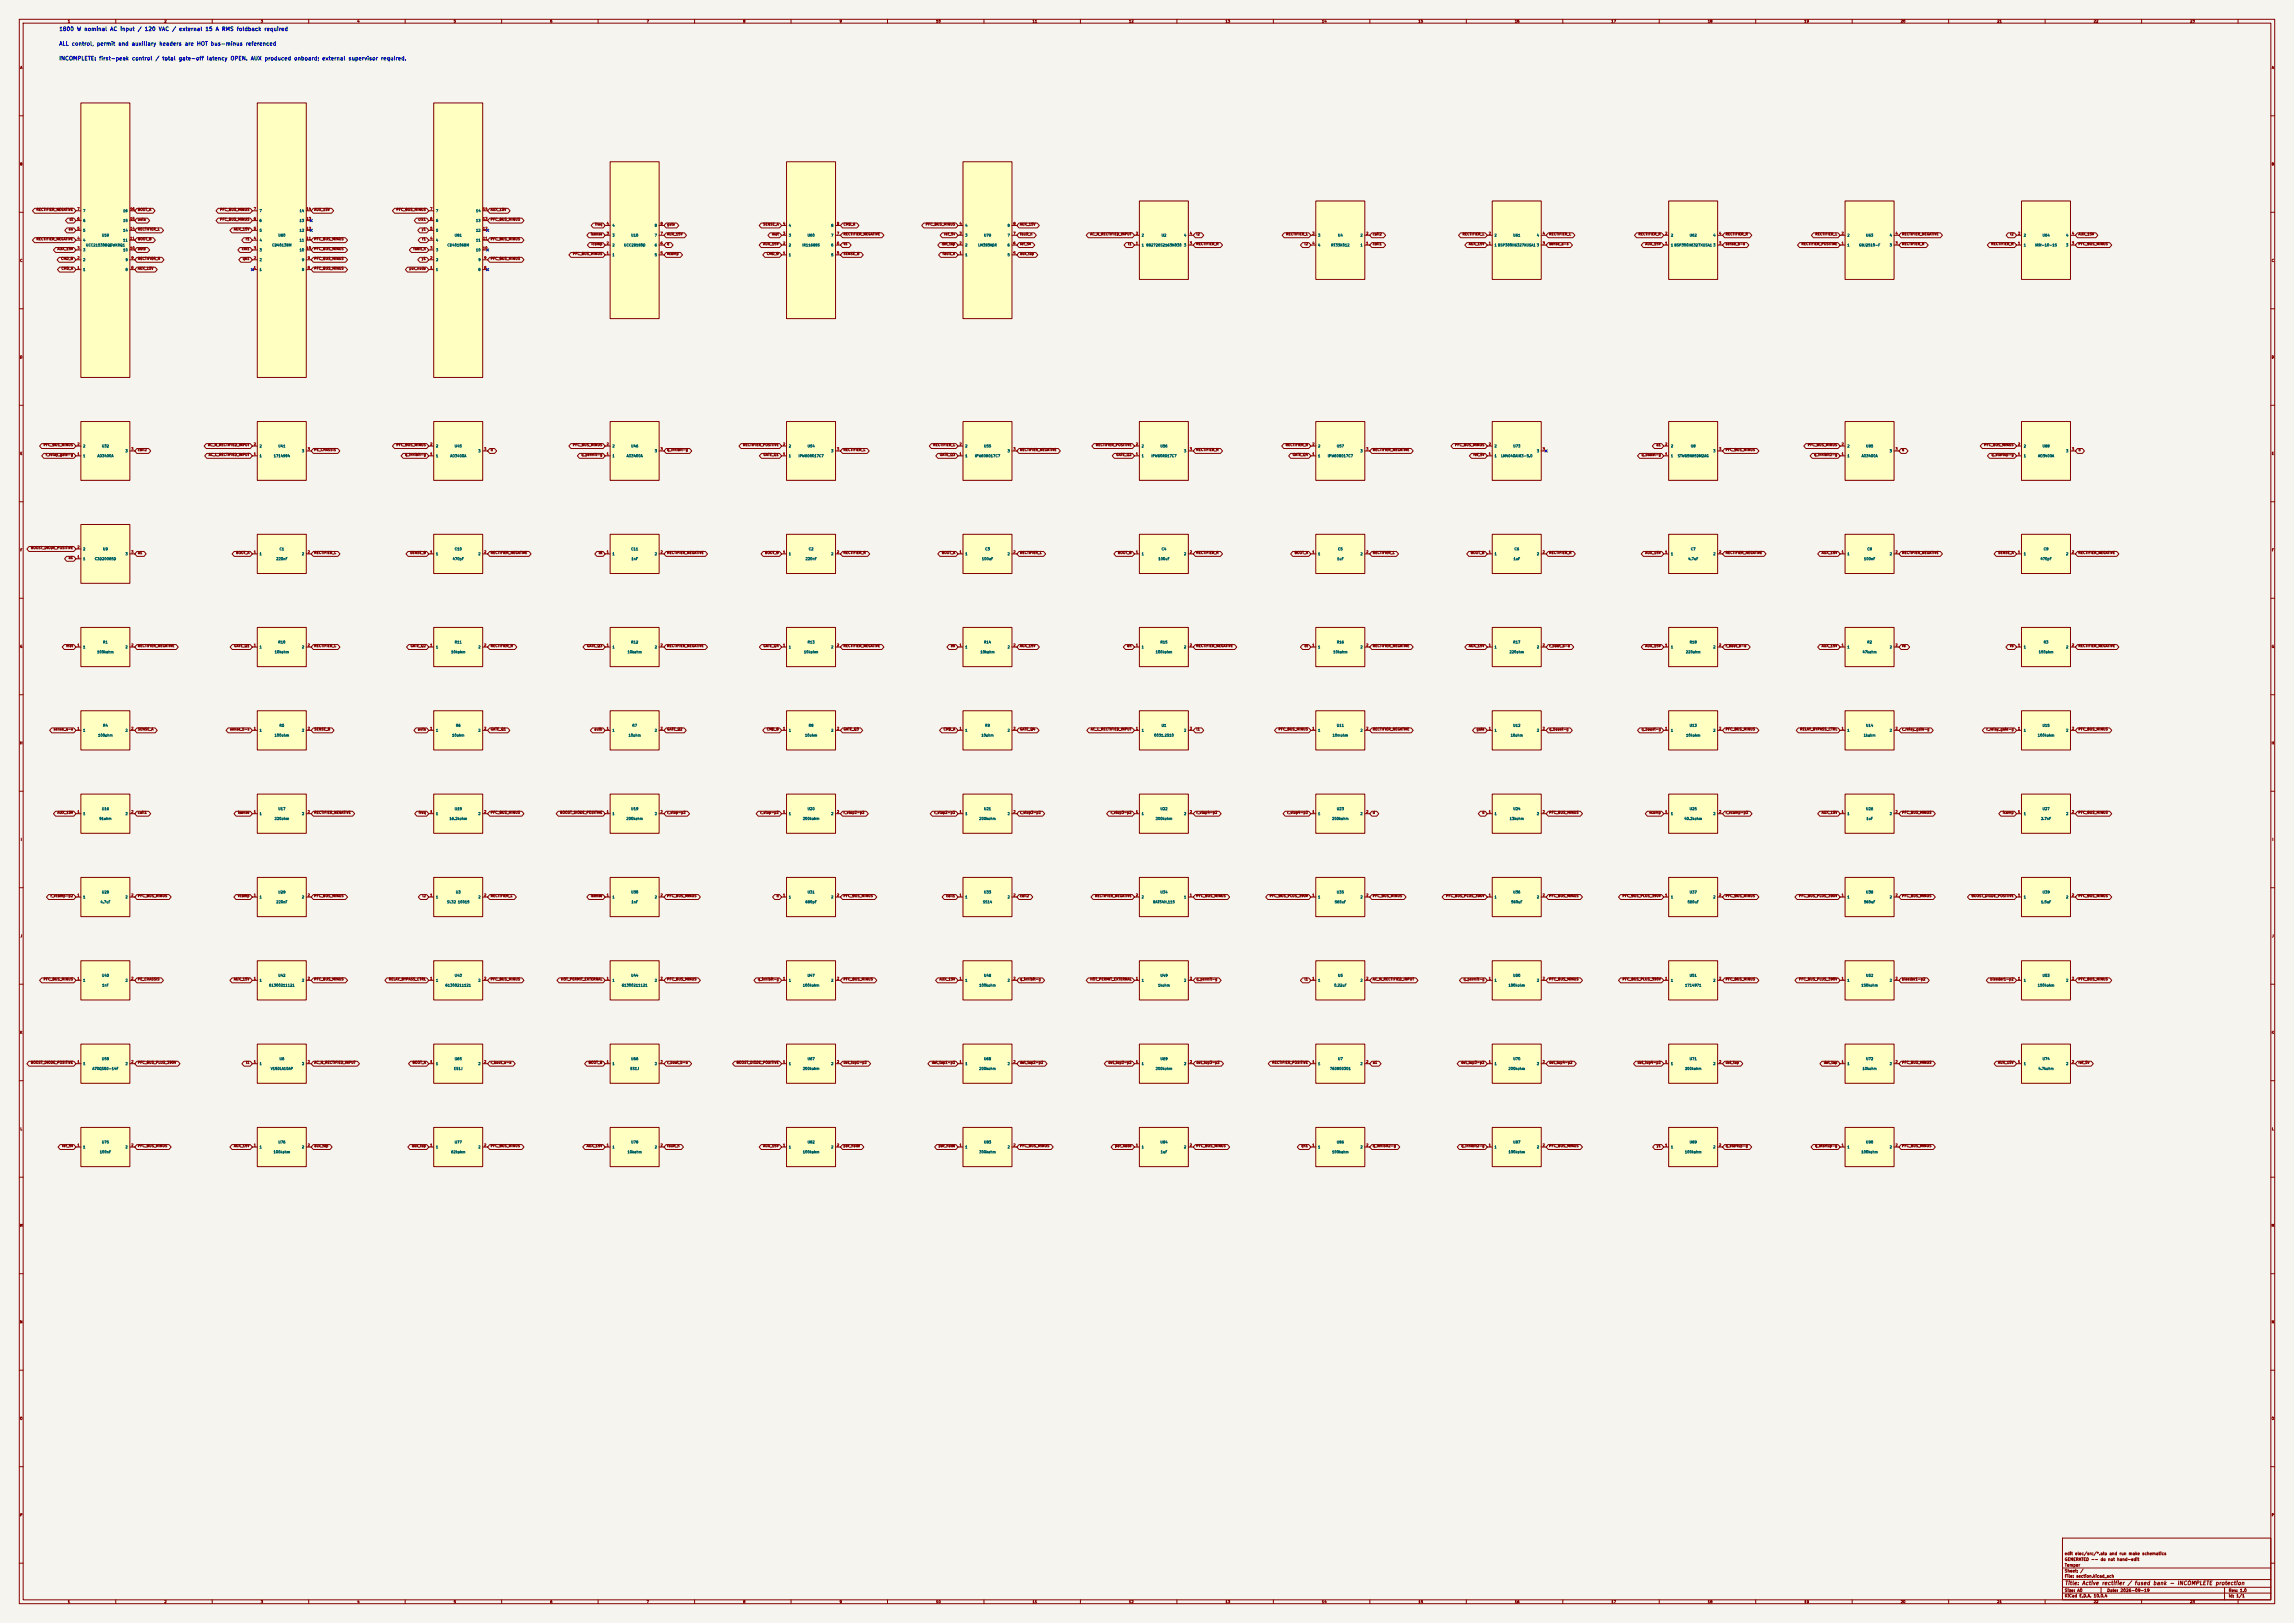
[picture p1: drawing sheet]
<svg xmlns="http://www.w3.org/2000/svg" width="1189mm" height="841mm" viewBox="0 0 1189 841" stroke-linecap="round" stroke-linejoin="round" font-family="sans-serif">
<defs><g id="words">
<g font-size="2" fill="#0000c2">
<text x="30" y="17">1800 W nominal AC input / 120 VAC / external 15 A RMS foldback required</text>
<text x="30" y="24">ALL control, permit and auxiliary headers are HOT bus-minus referenced</text>
<text x="30" y="32">INCOMPLETE: first-peak control / total gate-off latency OPEN. AUX produced onboard; external supervisor required.</text>
</g>
<text font-size="2" fill="#840000" x="1070" y="822">Title: Active rectifier / fused bank - INCOMPLETE protection</text>
<g font-size="1.5" fill="#840000">
<text x="1070" y="809">GENERATED -- do not hand-edit</text>
<text x="1070" y="806">edit elec/src/*.ato and run make schematics</text>
<text x="1070" y="815">Sheet: /</text>
<text x="1070" y="812">Temper</text>
<text x="1070" y="818">File: section.kicad_sch</text>
<text x="1070" y="825">Size: A0</text>
<text x="1092" y="825">Date: 2026-09-19</text>
<text x="1155" y="825">Rev: 1.0</text>
<text x="1070" y="828">KiCad E.D.A. 10.0.4</text>
<text x="1155" y="828">Id: 1/1</text>
</g>
<g font-size="1.3" fill="#840000">
<text x="35" y="12">1</text>
<text x="85" y="12">2</text>
<text x="135" y="12">3</text>
<text x="185" y="12">4</text>
<text x="235" y="12">5</text>
<text x="285" y="12">6</text>
<text x="335" y="12">7</text>
<text x="385" y="12">8</text>
<text x="435" y="12">9</text>
<text x="485" y="12">10</text>
<text x="535" y="12">11</text>
<text x="585" y="12">12</text>
<text x="635" y="12">13</text>
<text x="685" y="12">14</text>
<text x="735" y="12">15</text>
<text x="785" y="12">16</text>
<text x="835" y="12">17</text>
<text x="885" y="12">18</text>
<text x="935" y="12">19</text>
<text x="985" y="12">20</text>
<text x="1035" y="12">21</text>
<text x="1085" y="12">22</text>
<text x="1135" y="12">23</text>
<text x="10" y="36">A</text>
<text x="1177" y="36">A</text>
<text x="10" y="86">B</text>
<text x="1177" y="86">B</text>
<text x="19" y="110">RECTIFIER_NEGATIVE</text>
<text x="71" y="110">BOOT_A</text>
<text x="114" y="110">PFC_BUS_MINUS</text>
<text x="163" y="110">AUX_15V</text>
<text x="205" y="110">PFC_BUS_MINUS</text>
<text x="254" y="110">AUX_15V</text>
<text x="36" y="120">en</text>
<text x="36" y="115">dt</text>
<text x="71" y="115">outa</text>
<text x="71" y="120">RECTIFIER_L</text>
<text x="114" y="115">PFC_BUS_MINUS</text>
<text x="121" y="120">AUX_15V</text>
<text x="217" y="115">clk1</text>
<text x="218" y="120">y1</text>
<text x="254" y="115">PFC_BUS_MINUS</text>
<text x="308" y="117">freq</text>
<text x="346" y="117">gate</text>
<text x="395" y="117">SENSE_A</text>
<text x="437" y="117">CMD_A</text>
<text x="480" y="117">PFC_BUS_MINUS</text>
<text x="528" y="117">AUX_15V</text>
<text x="19" y="125">RECTIFIER_NEGATIVE</text>
<text x="71" y="125">BOOT_B</text>
<text x="127" y="125">r1</text>
<text x="163" y="125">PFC_BUS_MINUS</text>
<text x="219" y="125">r1</text>
<text x="254" y="125">PFC_BUS_MINUS</text>
<text x="306" y="122">isense</text>
<text x="346" y="122">AUX_15V</text>
<text x="400" y="122">mot</text>
<text x="437" y="122">RECTIFIER_NEGATIVE</text>
<text x="489" y="122">ref_5v</text>
<text x="528" y="122">fault_n</text>
<text x="565" y="122">AC_N_RECTIFIED_INPUT</text>
<text x="620" y="122">l2</text>
<text x="666" y="122">RECTIFIER_L</text>
<text x="711" y="122">coil2</text>
<text x="758" y="122">RECTIFIER_L</text>
<text x="803" y="122">RECTIFIER_L</text>
<text x="849" y="122">RECTIFIER_R</text>
<text x="894" y="122">RECTIFIER_R</text>
<text x="941" y="122">RECTIFIER_L</text>
<text x="986" y="122">RECTIFIER_NEGATIVE</text>
<text x="1042" y="122">l2</text>
<text x="1077" y="122">AUX_15V</text>
<text x="30" y="130">AUX_15V</text>
<text x="71" y="130">outb</text>
<text x="125" y="130">clk1</text>
<text x="163" y="130">PFC_BUS_MINUS</text>
<text x="214" y="130">fault_n</text>
<text x="306" y="127">icomp</text>
<text x="346" y="127">d</text>
<text x="395" y="127">AUX_15V</text>
<text x="437" y="127">vs</text>
<text x="488" y="127">det_tap</text>
<text x="528" y="127">ref_5v</text>
<text x="585" y="127">l1</text>
<text x="620" y="127">RECTIFIER_R</text>
<text x="676" y="127">l2</text>
<text x="711" y="127">coil1</text>
<text x="761" y="127">AUX_15V</text>
<text x="803" y="127">sense_a-s</text>
<text x="853" y="127">AUX_15V</text>
<text x="894" y="127">sense_b-s</text>
<text x="934" y="127">RECTIFIER_POSITIVE</text>
<text x="986" y="127">RECTIFIER_R</text>
<text x="1032" y="127">RECTIFIER_R</text>
<text x="1077" y="127">PFC_BUS_MINUS</text>
<text x="10" y="136">C</text>
<text x="32" y="135">CMD_B</text>
<text x="71" y="135">RECTIFIER_R</text>
<text x="126" y="135">qn1</text>
<text x="163" y="135">PFC_BUS_MINUS</text>
<text x="218" y="135">y1</text>
<text x="254" y="135">PFC_BUS_MINUS</text>
<text x="297" y="132">PFC_BUS_MINUS</text>
<text x="346" y="132">vcomp</text>
<text x="397" y="132">CMD_B</text>
<text x="437" y="132">SENSE_B</text>
<text x="488" y="132">fault_n</text>
<text x="528" y="132">aux_tap</text>
<text x="1177" y="136">C</text>
<text x="32" y="140">CMD_A</text>
<text x="71" y="140">AUX_15V</text>
<text x="163" y="140">PFC_BUS_MINUS</text>
<text x="212" y="140">por_node</text>
<text x="10" y="186">D</text>
<text x="1177" y="186">D</text>
<text x="22" y="231">PFC_BUS_MINUS</text>
<text x="71" y="234">coil2</text>
<text x="108" y="231">AC_N_RECTIFIED_INPUT</text>
<text x="163" y="234">PE_CHASSIS</text>
<text x="205" y="231">PFC_BUS_MINUS</text>
<text x="254" y="234">d</text>
<text x="297" y="231">PFC_BUS_MINUS</text>
<text x="346" y="234">q_inhibit-g</text>
<text x="385" y="231">RECTIFIER_POSITIVE</text>
<text x="437" y="234">RECTIFIER_L</text>
<text x="484" y="231">RECTIFIER_L</text>
<text x="528" y="234">RECTIFIER_NEGATIVE</text>
<text x="568" y="231">RECTIFIER_POSITIVE</text>
<text x="620" y="234">RECTIFIER_R</text>
<text x="666" y="231">RECTIFIER_R</text>
<text x="711" y="234">RECTIFIER_NEGATIVE</text>
<text x="754" y="231">PFC_BUS_MINUS</text>
<text x="858" y="231">a1</text>
<text x="894" y="234">PFC_BUS_MINUS</text>
<text x="937" y="231">PFC_BUS_MINUS</text>
<text x="986" y="234">d</text>
<text x="1028" y="231">PFC_BUS_MINUS</text>
<text x="1077" y="234">d</text>
<text x="10" y="236">E</text>
<text x="24" y="237">r_relay_gate-g</text>
<text x="108" y="237">AC_L_RECTIFIED_INPUT</text>
<text x="210" y="237">q_inhibit-g</text>
<text x="301" y="237">q_permit-g</text>
<text x="396" y="237">GATE_Q1</text>
<text x="487" y="237">GATE_Q3</text>
<text x="578" y="237">GATE_Q2</text>
<text x="670" y="237">GATE_Q4</text>
<text x="764" y="237">ref_5v</text>
<text x="851" y="237">q_boost-g</text>
<text x="940" y="237">q_inhibit2-g</text>
<text x="1032" y="237">q_startup-g</text>
<text x="1177" y="236">E</text>
<text x="10" y="286">F</text>
<text x="16" y="285">BOOST_DIODE_POSITIVE</text>
<text x="71" y="287">a1</text>
<text x="122" y="287">BOOT_A</text>
<text x="163" y="287">RECTIFIER_L</text>
<text x="212" y="287">SENSE_B</text>
<text x="254" y="287">RECTIFIER_NEGATIVE</text>
<text x="310" y="287">dt</text>
<text x="346" y="287">RECTIFIER_NEGATIVE</text>
<text x="396" y="287">BOOT_B</text>
<text x="437" y="287">RECTIFIER_R</text>
<text x="488" y="287">BOOT_A</text>
<text x="528" y="287">RECTIFIER_L</text>
<text x="579" y="287">BOOT_B</text>
<text x="620" y="287">RECTIFIER_R</text>
<text x="671" y="287">BOOT_A</text>
<text x="711" y="287">RECTIFIER_L</text>
<text x="762" y="287">BOOT_B</text>
<text x="803" y="287">RECTIFIER_R</text>
<text x="853" y="287">AUX_15V</text>
<text x="894" y="287">RECTIFIER_NEGATIVE</text>
<text x="944" y="287">AUX_15V</text>
<text x="986" y="287">RECTIFIER_NEGATIVE</text>
<text x="1035" y="287">SENSE_A</text>
<text x="1077" y="287">RECTIFIER_NEGATIVE</text>
<text x="1177" y="286">F</text>
<text x="35" y="290">a1</text>
<text x="10" y="336">G</text>
<text x="34" y="336">mot</text>
<text x="71" y="336">RECTIFIER_NEGATIVE</text>
<text x="121" y="336">GATE_Q1</text>
<text x="163" y="336">RECTIFIER_L</text>
<text x="213" y="336">GATE_Q2</text>
<text x="254" y="336">RECTIFIER_R</text>
<text x="304" y="336">GATE_Q3</text>
<text x="346" y="336">RECTIFIER_NEGATIVE</text>
<text x="396" y="336">GATE_Q4</text>
<text x="437" y="336">RECTIFIER_NEGATIVE</text>
<text x="493" y="336">en</text>
<text x="528" y="336">AUX_15V</text>
<text x="584" y="336">en</text>
<text x="620" y="336">RECTIFIER_NEGATIVE</text>
<text x="676" y="336">dt</text>
<text x="711" y="336">RECTIFIER_NEGATIVE</text>
<text x="761" y="336">AUX_15V</text>
<text x="803" y="336">r_boot_a-a</text>
<text x="853" y="336">AUX_15V</text>
<text x="894" y="336">r_boot_b-a</text>
<text x="944" y="336">AUX_15V</text>
<text x="986" y="336">vs</text>
<text x="1042" y="336">vs</text>
<text x="1077" y="336">RECTIFIER_NEGATIVE</text>
<text x="1177" y="336">G</text>
<text x="28" y="379">sense_a-s</text>
<text x="71" y="379">SENSE_A</text>
<text x="119" y="379">sense_b-s</text>
<text x="163" y="379">SENSE_B</text>
<text x="216" y="379">outa</text>
<text x="254" y="379">GATE_Q1</text>
<text x="308" y="379">outb</text>
<text x="346" y="379">GATE_Q2</text>
<text x="397" y="379">CMD_B</text>
<text x="437" y="379">GATE_Q3</text>
<text x="489" y="379">CMD_A</text>
<text x="528" y="379">GATE_Q4</text>
<text x="565" y="379">AC_L_RECTIFIED_INPUT</text>
<text x="620" y="379">l1</text>
<text x="663" y="379">PFC_BUS_MINUS</text>
<text x="711" y="379">RECTIFIER_NEGATIVE</text>
<text x="765" y="379">gate</text>
<text x="803" y="379">q_boost-g</text>
<text x="851" y="379">q_boost-g</text>
<text x="894" y="379">PFC_BUS_MINUS</text>
<text x="933" y="379">RELAY_BYPASS_CTRL</text>
<text x="986" y="379">r_relay_gate-g</text>
<text x="1029" y="379">r_relay_gate-g</text>
<text x="1077" y="379">PFC_BUS_MINUS</text>
<text x="10" y="386">H</text>
<text x="1177" y="386">H</text>
<text x="30" y="422">AUX_15V</text>
<text x="71" y="422">coil1</text>
<text x="123" y="422">isense</text>
<text x="163" y="422">RECTIFIER_NEGATIVE</text>
<text x="217" y="422">freq</text>
<text x="254" y="422">PFC_BUS_MINUS</text>
<text x="290" y="422">BOOST_DIODE_POSITIVE</text>
<text x="346" y="422">r_vtop-p2</text>
<text x="394" y="422">r_vtop-p2</text>
<text x="437" y="422">r_vtop2-p2</text>
<text x="484" y="422">r_vtop2-p2</text>
<text x="528" y="422">r_vtop3-p2</text>
<text x="575" y="422">r_vtop3-p2</text>
<text x="620" y="422">r_vtop4-p2</text>
<text x="667" y="422">r_vtop4-p2</text>
<text x="711" y="422">d</text>
<text x="768" y="422">d</text>
<text x="803" y="422">PFC_BUS_MINUS</text>
<text x="855" y="422">vcomp</text>
<text x="894" y="422">r_vcomp-p2</text>
<text x="944" y="422">AUX_15V</text>
<text x="986" y="422">PFC_BUS_MINUS</text>
<text x="1038" y="422">icomp</text>
<text x="1077" y="422">PFC_BUS_MINUS</text>
<text x="11" y="436">I</text>
<text x="1178" y="436">I</text>
<text x="26" y="465">r_vcomp-p2</text>
<text x="71" y="465">PFC_BUS_MINUS</text>
<text x="123" y="465">vcomp</text>
<text x="163" y="465">PFC_BUS_MINUS</text>
<text x="219" y="465">l2</text>
<text x="254" y="465">RECTIFIER_L</text>
<text x="306" y="465">isense</text>
<text x="346" y="465">PFC_BUS_MINUS</text>
<text x="402" y="465">d</text>
<text x="437" y="465">PFC_BUS_MINUS</text>
<text x="490" y="465">coil1</text>
<text x="528" y="465">coil2</text>
<text x="567" y="465">RECTIFIER_NEGATIVE</text>
<text x="620" y="465">PFC_BUS_MINUS</text>
<text x="658" y="465">PFC_BUS_PLUS_390V</text>
<text x="711" y="465">PFC_BUS_MINUS</text>
<text x="749" y="465">PFC_BUS_PLUS_390V</text>
<text x="803" y="465">PFC_BUS_MINUS</text>
<text x="841" y="465">PFC_BUS_PLUS_390V</text>
<text x="894" y="465">PFC_BUS_MINUS</text>
<text x="932" y="465">PFC_BUS_PLUS_390V</text>
<text x="986" y="465">PFC_BUS_MINUS</text>
<text x="1022" y="465">BOOST_DIODE_POSITIVE</text>
<text x="1077" y="465">PFC_BUS_MINUS</text>
<text x="10" y="486">J</text>
<text x="1177" y="486">J</text>
<text x="22" y="508">PFC_BUS_MINUS</text>
<text x="71" y="508">PE_CHASSIS</text>
<text x="121" y="508">AUX_15V</text>
<text x="163" y="508">PFC_BUS_MINUS</text>
<text x="201" y="508">RELAY_BYPASS_CTRL</text>
<text x="254" y="508">PFC_BUS_MINUS</text>
<text x="291" y="508">HOT_PERMIT_EXTERNAL</text>
<text x="346" y="508">PFC_BUS_MINUS</text>
<text x="393" y="508">q_inhibit-g</text>
<text x="437" y="508">PFC_BUS_MINUS</text>
<text x="487" y="508">AUX_15V</text>
<text x="528" y="508">q_inhibit-g</text>
<text x="565" y="508">HOT_PERMIT_EXTERNAL</text>
<text x="620" y="508">q_permit-g</text>
<text x="676" y="508">l1</text>
<text x="711" y="508">AC_N_RECTIFIED_INPUT</text>
<text x="758" y="508">q_permit-g</text>
<text x="803" y="508">PFC_BUS_MINUS</text>
<text x="841" y="508">PFC_BUS_PLUS_390V</text>
<text x="894" y="508">PFC_BUS_MINUS</text>
<text x="932" y="508">PFC_BUS_PLUS_390V</text>
<text x="986" y="508">bleeder1-p2</text>
<text x="1031" y="508">bleeder1-p2</text>
<text x="1077" y="508">PFC_BUS_MINUS</text>
<text x="10" y="536">K</text>
<text x="1177" y="536">K</text>
<text x="16" y="551">BOOST_DIODE_POSITIVE</text>
<text x="71" y="551">PFC_BUS_PLUS_390V</text>
<text x="127" y="551">l1</text>
<text x="163" y="551">AC_N_RECTIFIED_INPUT</text>
<text x="214" y="551">BOOT_A</text>
<text x="254" y="551">r_boot_a-a</text>
<text x="305" y="551">BOOT_B</text>
<text x="346" y="551">r_boot_b-a</text>
<text x="382" y="551">BOOST_DIODE_POSITIVE</text>
<text x="437" y="551">det_top1-p2</text>
<text x="483" y="551">det_top1-p2</text>
<text x="528" y="551">det_top2-p2</text>
<text x="574" y="551">det_top2-p2</text>
<text x="620" y="551">det_top3-p2</text>
<text x="659" y="551">RECTIFIER_POSITIVE</text>
<text x="711" y="551">a1</text>
<text x="757" y="551">det_top3-p2</text>
<text x="803" y="551">det_top4-p2</text>
<text x="849" y="551">det_top4-p2</text>
<text x="894" y="551">det_tap</text>
<text x="945" y="551">det_tap</text>
<text x="986" y="551">PFC_BUS_MINUS</text>
<text x="1035" y="551">AUX_15V</text>
<text x="1077" y="551">ref_5v</text>
<text x="10" y="586">L</text>
<text x="1177" y="586">L</text>
<text x="32" y="595">ref_5v</text>
<text x="71" y="595">PFC_BUS_MINUS</text>
<text x="121" y="595">AUX_15V</text>
<text x="163" y="595">aux_tap</text>
<text x="213" y="595">aux_tap</text>
<text x="254" y="595">PFC_BUS_MINUS</text>
<text x="304" y="595">AUX_15V</text>
<text x="346" y="595">fault_n</text>
<text x="395" y="595">AUX_15V</text>
<text x="437" y="595">por_node</text>
<text x="486" y="595">por_node</text>
<text x="528" y="595">PFC_BUS_MINUS</text>
<text x="578" y="595">por_node</text>
<text x="620" y="595">PFC_BUS_MINUS</text>
<text x="674" y="595">qn1</text>
<text x="711" y="595">q_inhibit2-g</text>
<text x="757" y="595">q_inhibit2-g</text>
<text x="803" y="595">PFC_BUS_MINUS</text>
<text x="859" y="595">y1</text>
<text x="894" y="595">q_startup-g</text>
<text x="941" y="595">q_startup-g</text>
<text x="986" y="595">PFC_BUS_MINUS</text>
<text x="10" y="636">M</text>
<text x="1177" y="636">M</text>
<text x="10" y="686">N</text>
<text x="1177" y="686">N</text>
<text x="10" y="736">O</text>
<text x="1177" y="736">O</text>
<text x="10" y="786">P</text>
<text x="1177" y="786">P</text>
<text x="35" y="831">1</text>
<text x="85" y="831">2</text>
<text x="135" y="831">3</text>
<text x="185" y="831">4</text>
<text x="235" y="831">5</text>
<text x="285" y="831">6</text>
<text x="335" y="831">7</text>
<text x="385" y="831">8</text>
<text x="435" y="831">9</text>
<text x="485" y="831">10</text>
<text x="535" y="831">11</text>
<text x="585" y="831">12</text>
<text x="635" y="831">13</text>
<text x="685" y="831">14</text>
<text x="735" y="831">15</text>
<text x="785" y="831">16</text>
<text x="835" y="831">17</text>
<text x="885" y="831">18</text>
<text x="935" y="831">19</text>
<text x="985" y="831">20</text>
<text x="1035" y="831">21</text>
<text x="1085" y="831">22</text>
<text x="1135" y="831">23</text>
</g>
<g font-size="1.3" fill="#a90000">
<text x="40" y="109">7</text>
<text x="67" y="109">16</text>
<text x="131" y="109">7</text>
<text x="159" y="109">14</text>
<text x="223" y="109">7</text>
<text x="250" y="109">14</text>
<text x="40" y="119">5</text>
<text x="40" y="114">6</text>
<text x="67" y="119">14</text>
<text x="67" y="114">15</text>
<text x="131" y="119">5</text>
<text x="131" y="114">6</text>
<text x="159" y="119">12</text>
<text x="159" y="114">13</text>
<text x="223" y="119">5</text>
<text x="223" y="114">6</text>
<text x="250" y="119">12</text>
<text x="250" y="114">13</text>
<text x="314" y="117">4</text>
<text x="342" y="117">8</text>
<text x="406" y="117">4</text>
<text x="434" y="117">8</text>
<text x="497" y="117">4</text>
<text x="525" y="117">8</text>
<text x="40" y="124">4</text>
<text x="67" y="124">11</text>
<text x="131" y="124">4</text>
<text x="159" y="124">11</text>
<text x="223" y="124">4</text>
<text x="250" y="124">11</text>
<text x="314" y="122">3</text>
<text x="342" y="122">7</text>
<text x="406" y="122">3</text>
<text x="434" y="122">7</text>
<text x="497" y="122">3</text>
<text x="525" y="122">7</text>
<text x="589" y="122">2</text>
<text x="617" y="122">4</text>
<text x="680" y="122">3</text>
<text x="708" y="122">2</text>
<text x="771" y="122">2</text>
<text x="799" y="122">4</text>
<text x="863" y="122">2</text>
<text x="891" y="122">4</text>
<text x="954" y="122">2</text>
<text x="982" y="122">4</text>
<text x="1046" y="122">2</text>
<text x="1074" y="122">4</text>
<text x="40" y="130">3</text>
<text x="67" y="130">10</text>
<text x="131" y="130">3</text>
<text x="159" y="130">10</text>
<text x="223" y="130">3</text>
<text x="250" y="130">10</text>
<text x="314" y="127">2</text>
<text x="342" y="127">6</text>
<text x="406" y="127">2</text>
<text x="434" y="127">6</text>
<text x="497" y="127">2</text>
<text x="525" y="127">6</text>
<text x="589" y="127">1</text>
<text x="617" y="127">3</text>
<text x="680" y="127">4</text>
<text x="708" y="127">1</text>
<text x="771" y="127">1</text>
<text x="799" y="127">3</text>
<text x="863" y="127">1</text>
<text x="891" y="127">3</text>
<text x="954" y="127">1</text>
<text x="982" y="127">3</text>
<text x="1046" y="127">1</text>
<text x="1074" y="127">3</text>
<text x="40" y="135">2</text>
<text x="68" y="135">9</text>
<text x="131" y="135">2</text>
<text x="159" y="135">9</text>
<text x="223" y="135">2</text>
<text x="251" y="135">9</text>
<text x="314" y="132">1</text>
<text x="342" y="132">5</text>
<text x="406" y="132">1</text>
<text x="434" y="132">5</text>
<text x="497" y="132">1</text>
<text x="525" y="132">5</text>
<text x="40" y="140">1</text>
<text x="68" y="140">8</text>
<text x="131" y="140">1</text>
<text x="159" y="140">8</text>
<text x="223" y="140">1</text>
<text x="251" y="140">8</text>
<text x="40" y="231">2</text>
<text x="68" y="234">3</text>
<text x="131" y="231">2</text>
<text x="159" y="234">3</text>
<text x="223" y="231">2</text>
<text x="251" y="234">3</text>
<text x="314" y="231">2</text>
<text x="342" y="234">3</text>
<text x="406" y="231">2</text>
<text x="434" y="234">3</text>
<text x="497" y="231">2</text>
<text x="525" y="234">3</text>
<text x="589" y="231">2</text>
<text x="617" y="234">3</text>
<text x="680" y="231">2</text>
<text x="708" y="234">3</text>
<text x="771" y="231">2</text>
<text x="799" y="234">3</text>
<text x="863" y="231">2</text>
<text x="891" y="234">3</text>
<text x="954" y="231">2</text>
<text x="982" y="234">3</text>
<text x="1046" y="231">2</text>
<text x="1074" y="234">3</text>
<text x="40" y="236">1</text>
<text x="131" y="236">1</text>
<text x="223" y="236">1</text>
<text x="314" y="236">1</text>
<text x="406" y="236">1</text>
<text x="497" y="236">1</text>
<text x="589" y="236">1</text>
<text x="680" y="236">1</text>
<text x="771" y="236">1</text>
<text x="863" y="236">1</text>
<text x="954" y="236">1</text>
<text x="1046" y="236">1</text>
<text x="40" y="284">2</text>
<text x="68" y="287">3</text>
<text x="131" y="287">1</text>
<text x="159" y="287">2</text>
<text x="223" y="287">1</text>
<text x="251" y="287">2</text>
<text x="314" y="287">1</text>
<text x="342" y="287">2</text>
<text x="406" y="287">1</text>
<text x="434" y="287">2</text>
<text x="497" y="287">1</text>
<text x="525" y="287">2</text>
<text x="589" y="287">1</text>
<text x="617" y="287">2</text>
<text x="680" y="287">1</text>
<text x="708" y="287">2</text>
<text x="771" y="287">1</text>
<text x="799" y="287">2</text>
<text x="863" y="287">1</text>
<text x="891" y="287">2</text>
<text x="954" y="287">1</text>
<text x="982" y="287">2</text>
<text x="1046" y="287">1</text>
<text x="1074" y="287">2</text>
<text x="40" y="290">1</text>
<text x="40" y="335">1</text>
<text x="68" y="335">2</text>
<text x="131" y="335">1</text>
<text x="159" y="335">2</text>
<text x="223" y="335">1</text>
<text x="251" y="335">2</text>
<text x="314" y="335">1</text>
<text x="342" y="335">2</text>
<text x="406" y="335">1</text>
<text x="434" y="335">2</text>
<text x="497" y="335">1</text>
<text x="525" y="335">2</text>
<text x="589" y="335">1</text>
<text x="617" y="335">2</text>
<text x="680" y="335">1</text>
<text x="708" y="335">2</text>
<text x="771" y="335">1</text>
<text x="799" y="335">2</text>
<text x="863" y="335">1</text>
<text x="891" y="335">2</text>
<text x="954" y="335">1</text>
<text x="982" y="335">2</text>
<text x="1046" y="335">1</text>
<text x="1074" y="335">2</text>
<text x="40" y="378">1</text>
<text x="68" y="378">2</text>
<text x="131" y="378">1</text>
<text x="159" y="378">2</text>
<text x="223" y="378">1</text>
<text x="251" y="378">2</text>
<text x="314" y="378">1</text>
<text x="342" y="378">2</text>
<text x="406" y="378">1</text>
<text x="434" y="378">2</text>
<text x="497" y="378">1</text>
<text x="525" y="378">2</text>
<text x="589" y="378">1</text>
<text x="617" y="378">2</text>
<text x="680" y="378">1</text>
<text x="708" y="378">2</text>
<text x="771" y="378">1</text>
<text x="799" y="378">2</text>
<text x="863" y="378">1</text>
<text x="891" y="378">2</text>
<text x="954" y="378">1</text>
<text x="982" y="378">2</text>
<text x="1046" y="378">1</text>
<text x="1074" y="378">2</text>
<text x="40" y="422">1</text>
<text x="68" y="422">2</text>
<text x="131" y="422">1</text>
<text x="159" y="422">2</text>
<text x="223" y="422">1</text>
<text x="251" y="422">2</text>
<text x="314" y="422">1</text>
<text x="342" y="422">2</text>
<text x="406" y="422">1</text>
<text x="434" y="422">2</text>
<text x="497" y="422">1</text>
<text x="525" y="422">2</text>
<text x="589" y="422">1</text>
<text x="617" y="422">2</text>
<text x="680" y="422">1</text>
<text x="708" y="422">2</text>
<text x="771" y="422">1</text>
<text x="799" y="422">2</text>
<text x="863" y="422">1</text>
<text x="891" y="422">2</text>
<text x="954" y="422">1</text>
<text x="982" y="422">2</text>
<text x="1046" y="422">1</text>
<text x="1074" y="422">2</text>
<text x="40" y="465">1</text>
<text x="68" y="465">2</text>
<text x="131" y="465">1</text>
<text x="159" y="465">2</text>
<text x="223" y="465">1</text>
<text x="251" y="465">2</text>
<text x="314" y="465">1</text>
<text x="342" y="465">2</text>
<text x="406" y="465">1</text>
<text x="434" y="465">2</text>
<text x="497" y="465">1</text>
<text x="525" y="465">2</text>
<text x="589" y="465">2</text>
<text x="617" y="465">1</text>
<text x="680" y="465">1</text>
<text x="708" y="465">2</text>
<text x="771" y="465">1</text>
<text x="799" y="465">2</text>
<text x="863" y="465">1</text>
<text x="891" y="465">2</text>
<text x="954" y="465">1</text>
<text x="982" y="465">2</text>
<text x="1046" y="465">1</text>
<text x="1074" y="465">2</text>
<text x="40" y="508">1</text>
<text x="68" y="508">2</text>
<text x="131" y="508">1</text>
<text x="159" y="508">2</text>
<text x="223" y="508">1</text>
<text x="251" y="508">2</text>
<text x="314" y="508">1</text>
<text x="342" y="508">2</text>
<text x="406" y="508">1</text>
<text x="434" y="508">2</text>
<text x="497" y="508">1</text>
<text x="525" y="508">2</text>
<text x="589" y="508">1</text>
<text x="617" y="508">2</text>
<text x="680" y="508">1</text>
<text x="708" y="508">2</text>
<text x="771" y="508">1</text>
<text x="799" y="508">2</text>
<text x="863" y="508">1</text>
<text x="891" y="508">2</text>
<text x="954" y="508">1</text>
<text x="982" y="508">2</text>
<text x="1046" y="508">1</text>
<text x="1074" y="508">2</text>
<text x="40" y="551">1</text>
<text x="68" y="551">2</text>
<text x="131" y="551">1</text>
<text x="159" y="551">2</text>
<text x="223" y="551">1</text>
<text x="251" y="551">2</text>
<text x="314" y="551">1</text>
<text x="342" y="551">2</text>
<text x="406" y="551">1</text>
<text x="434" y="551">2</text>
<text x="497" y="551">1</text>
<text x="525" y="551">2</text>
<text x="589" y="551">1</text>
<text x="617" y="551">2</text>
<text x="680" y="551">1</text>
<text x="708" y="551">2</text>
<text x="771" y="551">1</text>
<text x="799" y="551">2</text>
<text x="863" y="551">1</text>
<text x="891" y="551">2</text>
<text x="954" y="551">1</text>
<text x="982" y="551">2</text>
<text x="1046" y="551">1</text>
<text x="1074" y="551">2</text>
<text x="40" y="594">1</text>
<text x="68" y="594">2</text>
<text x="131" y="594">1</text>
<text x="159" y="594">2</text>
<text x="223" y="594">1</text>
<text x="251" y="594">2</text>
<text x="314" y="594">1</text>
<text x="342" y="594">2</text>
<text x="406" y="594">1</text>
<text x="434" y="594">2</text>
<text x="497" y="594">1</text>
<text x="525" y="594">2</text>
<text x="589" y="594">1</text>
<text x="617" y="594">2</text>
<text x="680" y="594">1</text>
<text x="708" y="594">2</text>
<text x="771" y="594">1</text>
<text x="799" y="594">2</text>
<text x="863" y="594">1</text>
<text x="891" y="594">2</text>
<text x="954" y="594">1</text>
<text x="982" y="594">2</text>
</g>
<g font-size="1.3" fill="#006464">
<text x="43" y="110">7</text>
<text x="64" y="110">16</text>
<text x="134" y="110">7</text>
<text x="155" y="110">14</text>
<text x="226" y="110">7</text>
<text x="247" y="110">14</text>
<text x="43" y="115">6</text>
<text x="64" y="115">15</text>
<text x="134" y="115">6</text>
<text x="155" y="115">13</text>
<text x="226" y="115">6</text>
<text x="247" y="115">13</text>
<text x="317" y="118">4</text>
<text x="339" y="118">8</text>
<text x="409" y="118">4</text>
<text x="431" y="118">8</text>
<text x="500" y="118">4</text>
<text x="522" y="118">8</text>
<text x="43" y="125">4</text>
<text x="43" y="120">5</text>
<text x="53" y="123">U59</text>
<text x="64" y="125">11</text>
<text x="64" y="120">14</text>
<text x="134" y="125">4</text>
<text x="134" y="120">5</text>
<text x="144" y="123">U80</text>
<text x="155" y="125">11</text>
<text x="155" y="120">12</text>
<text x="226" y="125">4</text>
<text x="226" y="120">5</text>
<text x="236" y="123">U81</text>
<text x="247" y="125">11</text>
<text x="247" y="120">12</text>
<text x="317" y="123">3</text>
<text x="327" y="123">U10</text>
<text x="339" y="123">7</text>
<text x="409" y="123">3</text>
<text x="418" y="123">U60</text>
<text x="431" y="123">7</text>
<text x="500" y="123">3</text>
<text x="510" y="123">U79</text>
<text x="522" y="123">7</text>
<text x="592" y="123">2</text>
<text x="602" y="123">U2</text>
<text x="614" y="123">4</text>
<text x="683" y="123">3</text>
<text x="693" y="123">U4</text>
<text x="705" y="123">2</text>
<text x="774" y="123">2</text>
<text x="784" y="123">U61</text>
<text x="796" y="123">4</text>
<text x="866" y="123">2</text>
<text x="876" y="123">U62</text>
<text x="888" y="123">4</text>
<text x="957" y="123">2</text>
<text x="967" y="123">U63</text>
<text x="979" y="123">4</text>
<text x="1049" y="123">2</text>
<text x="1058" y="123">U64</text>
<text x="1071" y="123">4</text>
<text x="43" y="131">3</text>
<text x="44" y="128">UCC21530BQDWKRQ1</text>
<text x="64" y="131">10</text>
<text x="134" y="131">3</text>
<text x="141" y="128">CD4013BM</text>
<text x="155" y="131">10</text>
<text x="226" y="131">3</text>
<text x="232" y="128">CD40106BM</text>
<text x="247" y="131">10</text>
<text x="317" y="128">2</text>
<text x="323" y="128">UCC28180D</text>
<text x="339" y="128">6</text>
<text x="409" y="128">2</text>
<text x="416" y="128">IR11688S</text>
<text x="431" y="128">6</text>
<text x="500" y="128">2</text>
<text x="507" y="128">LM393ADR</text>
<text x="522" y="128">6</text>
<text x="592" y="128">1</text>
<text x="594" y="128">B82726S2163N030</text>
<text x="614" y="128">3</text>
<text x="683" y="128">4</text>
<text x="690" y="128">RT33K012</text>
<text x="705" y="128">1</text>
<text x="774" y="128">1 BSP300H6327XUSA1</text>
<text x="796" y="128">3</text>
<text x="866" y="128">1 BSP300H6327XUSA1</text>
<text x="888" y="128">3</text>
<text x="957" y="128">1</text>
<text x="963" y="128">GBJ2510-F</text>
<text x="979" y="128">3</text>
<text x="1049" y="128">1</text>
<text x="1055" y="128">IRM-10-15</text>
<text x="1071" y="128">3</text>
<text x="43" y="136">2</text>
<text x="65" y="136">9</text>
<text x="134" y="136">2</text>
<text x="156" y="136">9</text>
<text x="226" y="136">2</text>
<text x="248" y="136">9</text>
<text x="317" y="133">1</text>
<text x="339" y="133">5</text>
<text x="409" y="133">1</text>
<text x="431" y="133">5</text>
<text x="500" y="133">1</text>
<text x="522" y="133">5</text>
<text x="43" y="141">1</text>
<text x="65" y="141">8</text>
<text x="134" y="141">1</text>
<text x="156" y="141">8</text>
<text x="226" y="141">1</text>
<text x="248" y="141">8</text>
<text x="43" y="232">2</text>
<text x="53" y="232">U32</text>
<text x="134" y="232">2</text>
<text x="144" y="232">U41</text>
<text x="226" y="232">2</text>
<text x="236" y="232">U45</text>
<text x="317" y="232">2</text>
<text x="327" y="232">U46</text>
<text x="409" y="232">2</text>
<text x="418" y="232">U54</text>
<text x="500" y="232">2</text>
<text x="510" y="232">U55</text>
<text x="592" y="232">2</text>
<text x="601" y="232">U56</text>
<text x="683" y="232">2</text>
<text x="693" y="232">U57</text>
<text x="774" y="232">2</text>
<text x="784" y="232">U73</text>
<text x="866" y="232">2</text>
<text x="876" y="232">U8</text>
<text x="957" y="232">2</text>
<text x="967" y="232">U85</text>
<text x="1049" y="232">2</text>
<text x="1058" y="232">U88</text>
<text x="43" y="237">1</text>
<text x="50" y="237">AO3400A</text>
<text x="65" y="235">3</text>
<text x="134" y="237">1</text>
<text x="142" y="237">1714984</text>
<text x="156" y="235">3</text>
<text x="226" y="237">1</text>
<text x="233" y="237">AO3400A</text>
<text x="248" y="235">3</text>
<text x="317" y="237">1</text>
<text x="325" y="237">AO3400A</text>
<text x="339" y="235">3</text>
<text x="409" y="237">1</text>
<text x="414" y="237">IPW60R017C7</text>
<text x="431" y="235">3</text>
<text x="500" y="237">1</text>
<text x="505" y="237">IPW60R017C7</text>
<text x="522" y="235">3</text>
<text x="592" y="237">1</text>
<text x="597" y="237">IPW60R017C7</text>
<text x="614" y="235">3</text>
<text x="683" y="237">1</text>
<text x="688" y="237">IPW60R017C7</text>
<text x="705" y="235">3</text>
<text x="774" y="237">1</text>
<text x="778" y="237">LM4040AIM3-5.0</text>
<text x="796" y="235">3</text>
<text x="866" y="237">1</text>
<text x="869" y="237">STW65N65DM2AG</text>
<text x="888" y="235">3</text>
<text x="957" y="237">1</text>
<text x="965" y="237">AO3400A</text>
<text x="979" y="235">3</text>
<text x="1049" y="237">1</text>
<text x="1056" y="237">AO3400A</text>
<text x="1071" y="235">3</text>
<text x="43" y="285">2</text>
<text x="53" y="285">U9</text>
<text x="65" y="288">3</text>
<text x="134" y="288">1</text>
<text x="145" y="285">C1</text>
<text x="156" y="288">2</text>
<text x="226" y="288">1</text>
<text x="236" y="285">C10</text>
<text x="248" y="288">2</text>
<text x="317" y="288">1</text>
<text x="327" y="285">C11</text>
<text x="339" y="288">2</text>
<text x="409" y="288">1</text>
<text x="419" y="285">C2</text>
<text x="431" y="288">2</text>
<text x="500" y="288">1</text>
<text x="510" y="285">C3</text>
<text x="522" y="288">2</text>
<text x="592" y="288">1</text>
<text x="602" y="285">C4</text>
<text x="614" y="288">2</text>
<text x="683" y="288">1</text>
<text x="693" y="285">C5</text>
<text x="705" y="288">2</text>
<text x="774" y="288">1</text>
<text x="785" y="285">C6</text>
<text x="796" y="288">2</text>
<text x="866" y="288">1</text>
<text x="876" y="285">C7</text>
<text x="888" y="288">2</text>
<text x="957" y="288">1</text>
<text x="968" y="285">C8</text>
<text x="979" y="288">2</text>
<text x="1049" y="288">1</text>
<text x="1059" y="285">C9</text>
<text x="1071" y="288">2</text>
<text x="43" y="291">1</text>
<text x="49" y="291">C3D20065D</text>
<text x="143" y="291">220nF</text>
<text x="234" y="291">470pF</text>
<text x="327" y="291">1nF</text>
<text x="417" y="291">220nF</text>
<text x="509" y="291">100uF</text>
<text x="600" y="291">100uF</text>
<text x="693" y="291">1uF</text>
<text x="784" y="291">1uF</text>
<text x="875" y="291">4.7uF</text>
<text x="966" y="291">100nF</text>
<text x="1057" y="291">470pF</text>
<text x="53" y="334">R1</text>
<text x="144" y="334">R10</text>
<text x="236" y="334">R11</text>
<text x="327" y="334">R12</text>
<text x="418" y="334">R13</text>
<text x="510" y="334">R14</text>
<text x="601" y="334">R15</text>
<text x="693" y="334">R16</text>
<text x="784" y="334">R17</text>
<text x="876" y="334">R18</text>
<text x="968" y="334">R2</text>
<text x="1059" y="334">R3</text>
<text x="43" y="336">1</text>
<text x="50" y="339">100kohm</text>
<text x="65" y="336">2</text>
<text x="134" y="336">1</text>
<text x="142" y="339">10kohm</text>
<text x="156" y="336">2</text>
<text x="226" y="336">1</text>
<text x="234" y="339">10kohm</text>
<text x="248" y="336">2</text>
<text x="317" y="336">1</text>
<text x="325" y="339">10kohm</text>
<text x="339" y="336">2</text>
<text x="409" y="336">1</text>
<text x="417" y="339">10kohm</text>
<text x="431" y="336">2</text>
<text x="500" y="336">1</text>
<text x="508" y="339">10kohm</text>
<text x="522" y="336">2</text>
<text x="592" y="336">1</text>
<text x="599" y="339">100kohm</text>
<text x="614" y="336">2</text>
<text x="683" y="336">1</text>
<text x="691" y="339">10kohm</text>
<text x="705" y="336">2</text>
<text x="774" y="336">1</text>
<text x="782" y="339">220ohm</text>
<text x="796" y="336">2</text>
<text x="866" y="336">1</text>
<text x="874" y="339">220ohm</text>
<text x="888" y="336">2</text>
<text x="957" y="336">1</text>
<text x="965" y="339">47kohm</text>
<text x="979" y="336">2</text>
<text x="1049" y="336">1</text>
<text x="1057" y="339">150ohm</text>
<text x="1071" y="336">2</text>
<text x="53" y="377">R4</text>
<text x="145" y="377">R5</text>
<text x="236" y="377">R6</text>
<text x="328" y="377">R7</text>
<text x="419" y="377">R8</text>
<text x="510" y="377">R9</text>
<text x="602" y="377">U1</text>
<text x="693" y="377">U11</text>
<text x="784" y="377">U12</text>
<text x="876" y="377">U13</text>
<text x="967" y="377">U14</text>
<text x="1058" y="377">U15</text>
<text x="43" y="379">1</text>
<text x="51" y="382">100ohm</text>
<text x="65" y="379">2</text>
<text x="134" y="379">1</text>
<text x="142" y="382">100ohm</text>
<text x="156" y="379">2</text>
<text x="226" y="379">1</text>
<text x="234" y="382">10ohm</text>
<text x="248" y="379">2</text>
<text x="317" y="379">1</text>
<text x="326" y="382">10ohm</text>
<text x="339" y="379">2</text>
<text x="409" y="379">1</text>
<text x="417" y="382">10ohm</text>
<text x="431" y="379">2</text>
<text x="500" y="379">1</text>
<text x="509" y="382">10ohm</text>
<text x="522" y="379">2</text>
<text x="592" y="379">1</text>
<text x="598" y="382">0031.2510</text>
<text x="614" y="379">2</text>
<text x="683" y="379">1</text>
<text x="691" y="382">10mohm</text>
<text x="705" y="379">2</text>
<text x="774" y="379">1</text>
<text x="783" y="382">10ohm</text>
<text x="796" y="379">2</text>
<text x="866" y="379">1</text>
<text x="874" y="382">10kohm</text>
<text x="888" y="379">2</text>
<text x="957" y="379">1</text>
<text x="966" y="382">1kohm</text>
<text x="979" y="379">2</text>
<text x="1049" y="379">1</text>
<text x="1056" y="382">100kohm</text>
<text x="1071" y="379">2</text>
<text x="43" y="423">1</text>
<text x="51" y="425">91ohm</text>
<text x="53" y="420">U16</text>
<text x="65" y="423">2</text>
<text x="134" y="423">1</text>
<text x="142" y="425">220ohm</text>
<text x="144" y="420">U17</text>
<text x="156" y="423">2</text>
<text x="226" y="423">1</text>
<text x="233" y="425">16.2kohm</text>
<text x="236" y="420">U18</text>
<text x="248" y="423">2</text>
<text x="317" y="423">1</text>
<text x="325" y="425">200kohm</text>
<text x="327" y="420">U19</text>
<text x="339" y="423">2</text>
<text x="409" y="423">1</text>
<text x="416" y="425">200kohm</text>
<text x="418" y="420">U20</text>
<text x="431" y="423">2</text>
<text x="500" y="423">1</text>
<text x="507" y="425">200kohm</text>
<text x="510" y="420">U21</text>
<text x="522" y="423">2</text>
<text x="592" y="423">1</text>
<text x="599" y="425">200kohm</text>
<text x="601" y="420">U22</text>
<text x="614" y="423">2</text>
<text x="683" y="423">1</text>
<text x="690" y="425">200kohm</text>
<text x="693" y="420">U23</text>
<text x="705" y="423">2</text>
<text x="774" y="423">1</text>
<text x="782" y="425">13kohm</text>
<text x="784" y="420">U24</text>
<text x="796" y="423">2</text>
<text x="866" y="423">1</text>
<text x="873" y="425">40.2kohm</text>
<text x="876" y="420">U25</text>
<text x="888" y="423">2</text>
<text x="957" y="423">1</text>
<text x="967" y="420">U26</text>
<text x="967" y="425">1uF</text>
<text x="979" y="423">2</text>
<text x="1049" y="423">1</text>
<text x="1058" y="425">2.7nF</text>
<text x="1058" y="420">U27</text>
<text x="1071" y="423">2</text>
<text x="43" y="466">1</text>
<text x="53" y="463">U28</text>
<text x="65" y="466">2</text>
<text x="134" y="466">1</text>
<text x="144" y="463">U29</text>
<text x="156" y="466">2</text>
<text x="226" y="466">1</text>
<text x="236" y="463">U3</text>
<text x="248" y="466">2</text>
<text x="317" y="466">1</text>
<text x="327" y="463">U30</text>
<text x="339" y="466">2</text>
<text x="409" y="466">1</text>
<text x="418" y="463">U31</text>
<text x="431" y="466">2</text>
<text x="500" y="466">1</text>
<text x="510" y="463">U33</text>
<text x="522" y="466">2</text>
<text x="592" y="466">2</text>
<text x="601" y="463">U34</text>
<text x="614" y="466">1</text>
<text x="683" y="466">1</text>
<text x="693" y="463">U35</text>
<text x="705" y="466">2</text>
<text x="774" y="466">1</text>
<text x="784" y="463">U36</text>
<text x="796" y="466">2</text>
<text x="866" y="466">1</text>
<text x="876" y="463">U37</text>
<text x="888" y="466">2</text>
<text x="957" y="466">1</text>
<text x="967" y="463">U38</text>
<text x="979" y="466">2</text>
<text x="1049" y="466">1</text>
<text x="1058" y="463">U39</text>
<text x="1071" y="466">2</text>
<text x="52" y="468">4.7uF</text>
<text x="143" y="468">220nF</text>
<text x="232" y="468">SL32 10015</text>
<text x="327" y="468">1nF</text>
<text x="417" y="468">680pF</text>
<text x="509" y="468">SS14</text>
<text x="597" y="468">BAT54H,115</text>
<text x="692" y="468">560uF</text>
<text x="783" y="468">560uF</text>
<text x="875" y="468">560uF</text>
<text x="966" y="468">560uF</text>
<text x="1058" y="468">1.5uF</text>
<text x="43" y="509">1</text>
<text x="53" y="506">U40</text>
<text x="65" y="509">2</text>
<text x="134" y="509">1</text>
<text x="144" y="506">U42</text>
<text x="156" y="509">2</text>
<text x="226" y="509">1</text>
<text x="236" y="506">U43</text>
<text x="248" y="509">2</text>
<text x="317" y="509">1</text>
<text x="327" y="506">U44</text>
<text x="339" y="509">2</text>
<text x="409" y="509">1</text>
<text x="418" y="506">U47</text>
<text x="431" y="509">2</text>
<text x="500" y="509">1</text>
<text x="510" y="506">U48</text>
<text x="522" y="509">2</text>
<text x="592" y="509">1</text>
<text x="601" y="506">U49</text>
<text x="614" y="509">2</text>
<text x="683" y="509">1</text>
<text x="693" y="506">U5</text>
<text x="705" y="509">2</text>
<text x="774" y="509">1</text>
<text x="784" y="506">U50</text>
<text x="796" y="509">2</text>
<text x="866" y="509">1</text>
<text x="876" y="506">U51</text>
<text x="888" y="509">2</text>
<text x="957" y="509">1</text>
<text x="967" y="506">U52</text>
<text x="979" y="509">2</text>
<text x="1049" y="509">1</text>
<text x="1058" y="506">U53</text>
<text x="1071" y="509">2</text>
<text x="53" y="512">1nF</text>
<text x="139" y="512">61300211121</text>
<text x="231" y="512">61300211121</text>
<text x="322" y="512">61300211121</text>
<text x="416" y="512">100kohm</text>
<text x="507" y="512">100kohm</text>
<text x="600" y="512">1kohm</text>
<text x="691" y="512">0.22uF</text>
<text x="782" y="512">100kohm</text>
<text x="873" y="512">1714971</text>
<text x="965" y="512">150kohm</text>
<text x="1056" y="512">150kohm</text>
<text x="53" y="550">U58</text>
<text x="145" y="550">U6</text>
<text x="236" y="550">U65</text>
<text x="327" y="550">U66</text>
<text x="418" y="550">U67</text>
<text x="510" y="550">U68</text>
<text x="601" y="550">U69</text>
<text x="693" y="550">U7</text>
<text x="784" y="550">U70</text>
<text x="876" y="550">U71</text>
<text x="967" y="550">U72</text>
<text x="1058" y="550">U74</text>
<text x="43" y="552">1</text>
<text x="48" y="555">A70QS50-14F</text>
<text x="65" y="552">2</text>
<text x="134" y="552">1</text>
<text x="140" y="555">V150LA10AP</text>
<text x="156" y="552">2</text>
<text x="226" y="552">1</text>
<text x="235" y="555">ES1J</text>
<text x="248" y="552">2</text>
<text x="317" y="552">1</text>
<text x="327" y="555">ES1J</text>
<text x="339" y="552">2</text>
<text x="409" y="552">1</text>
<text x="416" y="555">200kohm</text>
<text x="431" y="552">2</text>
<text x="500" y="552">1</text>
<text x="507" y="555">200kohm</text>
<text x="522" y="552">2</text>
<text x="592" y="552">1</text>
<text x="599" y="555">200kohm</text>
<text x="614" y="552">2</text>
<text x="683" y="552">1</text>
<text x="689" y="555">760800301</text>
<text x="705" y="552">2</text>
<text x="774" y="552">1</text>
<text x="782" y="555">200kohm</text>
<text x="796" y="552">2</text>
<text x="866" y="552">1</text>
<text x="873" y="555">200kohm</text>
<text x="888" y="552">2</text>
<text x="957" y="552">1</text>
<text x="965" y="555">10kohm</text>
<text x="979" y="552">2</text>
<text x="1049" y="552">1</text>
<text x="1056" y="555">4.7kohm</text>
<text x="1071" y="552">2</text>
<text x="53" y="593">U75</text>
<text x="144" y="593">U76</text>
<text x="236" y="593">U77</text>
<text x="327" y="593">U78</text>
<text x="418" y="593">U82</text>
<text x="510" y="593">U83</text>
<text x="601" y="593">U84</text>
<text x="693" y="593">U86</text>
<text x="784" y="593">U87</text>
<text x="876" y="593">U89</text>
<text x="967" y="593">U90</text>
<text x="43" y="595">1</text>
<text x="52" y="598">100nF</text>
<text x="65" y="595">2</text>
<text x="134" y="595">1</text>
<text x="142" y="598">100kohm</text>
<text x="156" y="595">2</text>
<text x="226" y="595">1</text>
<text x="234" y="598">62kohm</text>
<text x="248" y="595">2</text>
<text x="317" y="595">1</text>
<text x="325" y="598">10kohm</text>
<text x="339" y="595">2</text>
<text x="409" y="595">1</text>
<text x="416" y="598">100kohm</text>
<text x="431" y="595">2</text>
<text x="500" y="595">1</text>
<text x="507" y="598">300kohm</text>
<text x="522" y="595">2</text>
<text x="592" y="595">1</text>
<text x="601" y="598">1uF</text>
<text x="614" y="595">2</text>
<text x="683" y="595">1</text>
<text x="690" y="598">100kohm</text>
<text x="705" y="595">2</text>
<text x="774" y="595">1</text>
<text x="782" y="598">100kohm</text>
<text x="796" y="595">2</text>
<text x="866" y="595">1</text>
<text x="873" y="598">100kohm</text>
<text x="888" y="595">2</text>
<text x="957" y="595">1</text>
<text x="965" y="598">100kohm</text>
<text x="979" y="595">2</text>
</g>
</g></defs>
<path d="M0 0h1189v841h-1189z" fill="#f5f4ef" stroke="#f5f4ef" stroke-width=".52"/>
<g fill="none" stroke="#840000" stroke-width=".52">
<path d="M10 10h1169v821h-1169zM12 12h1165v817h-1165zM60 10v2M110 10v2M160 10v2M210 10v2M260 10v2M310 10v2M360 10v2M410 10v2M460 10v2M510 10v2"/>
<path d="M560 10v2M610 10v2M660 10v2M710 10v2M760 10v2M810 10v2M860 10v2M910 10v2M960 10v2M1010 10v2M1060 10v2M1110 10v2"/>
<path d="M1160 10v2M10 60h2M1177 60h2M10 110h2M1177 110h2M10 160h2M1177 160h2M10 210h2M1177 210h2M10 260h2M1177 260h2M10 310h2"/>
<path d="M1177 310h2M10 360h2M1177 360h2M10 410h2M1177 410h2M10 460h2M1177 460h2M10 510h2M1177 510h2M10 560h2M1177 560h2M10 610h2"/>
<path d="M1177 610h2M10 660h2M1177 660h2M10 710h2M1177 710h2M10 760h2M1177 760h2M1069 797h108v32h-108zM10 810h2M1069 818h108M1069 812h108M1177 810h2"/>
<path d="M60 829v2M110 829v2M160 829v2M210 829v2M260 829v2M310 829v2M360 829v2M410 829v2M460 829v2M510 829v2M560 829v2M610 829v2"/>
<path d="M660 829v2M710 829v2M760 829v2M810 829v2M860 829v2M910 829v2M960 829v2M1010 829v2M1060 829v2M1069 825h108M1069 822h108M1089 822v3"/>
<path d="M1110 829v2M1153 822v7M1160 829v2"/>
</g>
<path d="M133 455h26v20h-26z" fill="#ffffc2"/>
<path d="M133 455h26v20h-26zM131 465h2M159 465h2" fill="none" stroke="#840000" stroke-width=".52"/>
<path d="M1048 325h25v20h-25z" fill="#ffffc2"/>
<path d="M1045 335h3M1048 325h25v20h-25zM1073 335h3" fill="none" stroke="#840000" stroke-width=".52"/>
<path d="M591 541h25v20h-25z" fill="#ffffc2"/>
<path d="M588 551h3M591 541h25v20h-25zM616 551h2" fill="none" stroke="#840000" stroke-width=".52"/>
<path d="M591 455h25v20h-25z" fill="#ffffc2"/>
<path d="M591 455h25v20h-25zM588 465h3M616 465h2" fill="none" stroke="#840000" stroke-width=".52"/>
<path d="M591 411h25v21h-25z" fill="#ffffc2"/>
<path d="M591 411h25v21h-25zM588 422h3M616 422h2" fill="none" stroke="#840000" stroke-width=".52"/>
<path d="M682 498h25v20h-25z" fill="#ffffc2"/>
<path d="M682 498h25v20h-25zM679 508h3M707 508h3" fill="none" stroke="#840000" stroke-width=".52"/>
<path d="M682 411h25v21h-25z" fill="#ffffc2"/>
<path d="M682 411h25v21h-25zM679 422h3M707 422h3" fill="none" stroke="#840000" stroke-width=".52"/>
<path d="M682 455h25v20h-25z" fill="#ffffc2"/>
<path d="M682 455h25v20h-25zM679 465h3M707 465h3" fill="none" stroke="#840000" stroke-width=".52"/>
<path d="M591 584h25v21h-25z" fill="#ffffc2"/>
<path d="M588 594h3M591 584h25v21h-25zM616 594h2" fill="none" stroke="#840000" stroke-width=".52"/>
<path d="M682 541h25v20h-25z" fill="#ffffc2"/>
<path d="M679 551h3M682 541h25v20h-25zM707 551h3" fill="none" stroke="#840000" stroke-width=".52"/>
<path d="M682 584h25v21h-25z" fill="#ffffc2"/>
<path d="M679 594h3M682 584h25v21h-25zM707 594h3" fill="none" stroke="#840000" stroke-width=".52"/>
<path d="M499 584h26v21h-26z" fill="#ffffc2"/>
<path d="M497 594h2M499 584h26v21h-26zM525 594h2" fill="none" stroke="#840000" stroke-width=".52"/>
<path d="M499 541h26v20h-26z" fill="#ffffc2"/>
<path d="M497 551h2M499 541h26v20h-26zM525 551h2" fill="none" stroke="#840000" stroke-width=".52"/>
<path d="M408 584h25v21h-25z" fill="#ffffc2"/>
<path d="M405 594h3M408 584h25v21h-25zM433 594h3" fill="none" stroke="#840000" stroke-width=".52"/>
<path d="M316 541h26v20h-26z" fill="#ffffc2"/>
<path d="M314 551h2M316 541h26v20h-26zM342 551h2" fill="none" stroke="#840000" stroke-width=".52"/>
<path d="M316 584h26v21h-26z" fill="#ffffc2"/>
<path d="M314 594h2M316 584h26v21h-26zM342 594h2" fill="none" stroke="#840000" stroke-width=".52"/>
<path d="M408 541h25v20h-25z" fill="#ffffc2"/>
<path d="M405 551h3M408 541h25v20h-25zM433 551h3" fill="none" stroke="#840000" stroke-width=".52"/>
<path d="M316 455h26v20h-26z" fill="#ffffc2"/>
<path d="M316 455h26v20h-26zM314 465h2M342 465h2" fill="none" stroke="#840000" stroke-width=".52"/>
<path d="M316 498h26v20h-26z" fill="#ffffc2"/>
<path d="M316 498h26v20h-26zM314 508h2M342 508h2" fill="none" stroke="#840000" stroke-width=".52"/>
<path d="M499 498h26v20h-26z" fill="#ffffc2"/>
<path d="M499 498h26v20h-26zM497 508h2M525 508h2" fill="none" stroke="#840000" stroke-width=".52"/>
<path d="M499 455h26v20h-26z" fill="#ffffc2"/>
<path d="M499 455h26v20h-26zM497 465h2M525 465h2" fill="none" stroke="#840000" stroke-width=".52"/>
<path d="M42 53h25v143h-25z" fill="#ffffc2"/>
<g fill="none" stroke="#840000" stroke-width=".52">
<path d="M42 53h25v143h-25zM39 119h3M39 114h3M39 109h3M67 119h3M67 114h3M67 109h3M39 140h3M39 135h3M39 130h3M39 124h3M67 140h3"/>
<path d="M67 135h3M67 130h3M67 124h3"/>
</g>
<path d="M408 498h25v20h-25z" fill="#ffffc2"/>
<path d="M408 498h25v20h-25zM405 508h3M433 508h3" fill="none" stroke="#840000" stroke-width=".52"/>
<path d="M408 455h25v20h-25z" fill="#ffffc2"/>
<path d="M408 455h25v20h-25zM405 465h3M433 465h3" fill="none" stroke="#840000" stroke-width=".52"/>
<path d="M591 368h25v21h-25z" fill="#ffffc2"/>
<path d="M588 378h3M591 368h25v21h-25zM616 378h2" fill="none" stroke="#840000" stroke-width=".52"/>
<path d="M133 53h26v143h-26z" fill="#ffffc2"/>
<g fill="none" stroke="#840000" stroke-width=".52">
<path d="M133 53h26v143h-26zM131 119h2M131 114h2M131 109h2M159 119h2M159 114h2M159 109h2M131 140h2M131 135h2M131 130h2M131 124h2M159 140h2"/>
<path d="M159 135h2M159 130h2M159 124h2"/>
</g>
<path d="M225 53h25v143h-25z" fill="#ffffc2"/>
<g fill="none" stroke="#840000" stroke-width=".52">
<path d="M225 53h25v143h-25zM222 119h3M222 114h3M222 109h3M250 119h3M250 114h3M250 109h3M222 140h3M222 135h3M222 130h3M222 124h3M250 140h3"/>
<path d="M250 135h3M250 130h3M250 124h3"/>
</g>
<path d="M591 325h25v20h-25z" fill="#ffffc2"/>
<path d="M588 335h3M591 325h25v20h-25zM616 335h2" fill="none" stroke="#840000" stroke-width=".52"/>
<path d="M591 277h25v20h-25z" fill="#ffffc2"/>
<path d="M591 277h25v20h-25zM588 287h3M616 287h2" fill="none" stroke="#840000" stroke-width=".52"/>
<path d="M682 368h25v21h-25z" fill="#ffffc2"/>
<path d="M679 378h3M682 368h25v21h-25zM707 378h3" fill="none" stroke="#840000" stroke-width=".52"/>
<path d="M682 325h25v20h-25z" fill="#ffffc2"/>
<path d="M679 335h3M682 325h25v20h-25zM707 335h3" fill="none" stroke="#840000" stroke-width=".52"/>
<path d="M682 277h25v20h-25z" fill="#ffffc2"/>
<path d="M682 277h25v20h-25zM679 287h3M707 287h3" fill="none" stroke="#840000" stroke-width=".52"/>
<path d="M42 218h25v31h-25z" fill="#ffffc2"/>
<path d="M42 218h25v31h-25zM39 236h3M39 231h3M67 234h3" fill="none" stroke="#840000" stroke-width=".52"/>
<path d="M682 218h25v31h-25z" fill="#ffffc2"/>
<path d="M682 218h25v31h-25zM679 236h3M679 231h3M707 234h3" fill="none" stroke="#840000" stroke-width=".52"/>
<path d="M591 218h25v31h-25z" fill="#ffffc2"/>
<path d="M591 218h25v31h-25zM588 236h3M588 231h3M616 234h2" fill="none" stroke="#840000" stroke-width=".52"/>
<path d="M225 218h25v31h-25z" fill="#ffffc2"/>
<path d="M225 218h25v31h-25zM222 236h3M222 231h3M250 234h3" fill="none" stroke="#840000" stroke-width=".52"/>
<path d="M133 218h26v31h-26z" fill="#ffffc2"/>
<path d="M133 218h26v31h-26zM131 236h2M131 231h2M159 234h2" fill="none" stroke="#840000" stroke-width=".52"/>
<path d="M682 104h25v41h-25z" fill="#ffffc2"/>
<path d="M682 104h25v41h-25zM679 127h3M679 122h3M707 127h3M707 122h3" fill="none" stroke="#840000" stroke-width=".52"/>
<path d="M591 104h25v41h-25z" fill="#ffffc2"/>
<path d="M591 104h25v41h-25zM588 127h3M588 122h3M616 127h2M616 122h2" fill="none" stroke="#840000" stroke-width=".52"/>
<path d="M408 411h25v21h-25z" fill="#ffffc2"/>
<path d="M408 411h25v21h-25zM405 422h3M433 422h3" fill="none" stroke="#840000" stroke-width=".52"/>
<path d="M408 368h25v21h-25z" fill="#ffffc2"/>
<path d="M405 378h3M408 368h25v21h-25zM433 378h3" fill="none" stroke="#840000" stroke-width=".52"/>
<path d="M408 325h25v20h-25z" fill="#ffffc2"/>
<path d="M405 335h3M408 325h25v20h-25zM433 335h3" fill="none" stroke="#840000" stroke-width=".52"/>
<path d="M316 325h26v20h-26z" fill="#ffffc2"/>
<path d="M314 335h2M316 325h26v20h-26zM342 335h2" fill="none" stroke="#840000" stroke-width=".52"/>
<path d="M316 277h26v20h-26z" fill="#ffffc2"/>
<path d="M316 277h26v20h-26zM314 287h2M342 287h2" fill="none" stroke="#840000" stroke-width=".52"/>
<path d="M316 411h26v21h-26z" fill="#ffffc2"/>
<path d="M316 411h26v21h-26zM314 422h2M342 422h2" fill="none" stroke="#840000" stroke-width=".52"/>
<path d="M316 368h26v21h-26z" fill="#ffffc2"/>
<path d="M314 378h2M316 368h26v21h-26zM342 378h2" fill="none" stroke="#840000" stroke-width=".52"/>
<path d="M499 277h26v20h-26z" fill="#ffffc2"/>
<path d="M499 277h26v20h-26zM497 287h2M525 287h2" fill="none" stroke="#840000" stroke-width=".52"/>
<path d="M499 368h26v21h-26z" fill="#ffffc2"/>
<path d="M497 378h2M499 368h26v21h-26zM525 378h2" fill="none" stroke="#840000" stroke-width=".52"/>
<path d="M499 325h26v20h-26z" fill="#ffffc2"/>
<path d="M497 335h2M499 325h26v20h-26zM525 335h2" fill="none" stroke="#840000" stroke-width=".52"/>
<path d="M499 411h26v21h-26z" fill="#ffffc2"/>
<path d="M499 411h26v21h-26zM497 422h2M525 422h2" fill="none" stroke="#840000" stroke-width=".52"/>
<path d="M408 277h25v20h-25z" fill="#ffffc2"/>
<path d="M408 277h25v20h-25zM405 287h3M433 287h3" fill="none" stroke="#840000" stroke-width=".52"/>
<path d="M499 218h26v31h-26z" fill="#ffffc2"/>
<path d="M499 218h26v31h-26zM497 236h2M497 231h2M525 234h2" fill="none" stroke="#840000" stroke-width=".52"/>
<path d="M499 84h26v81h-26z" fill="#ffffc2"/>
<path d="M499 84h26v81h-26zM497 117h2M525 117h2M497 132h2M497 127h2M497 122h2M525 132h2M525 127h2M525 122h2" fill="none" stroke="#840000" stroke-width=".52"/>
<path d="M408 84h25v81h-25z" fill="#ffffc2"/>
<path d="M408 84h25v81h-25zM405 117h3M433 117h3M405 132h3M405 127h3M405 122h3M433 132h3M433 127h3M433 122h3" fill="none" stroke="#840000" stroke-width=".52"/>
<path d="M408 218h25v31h-25z" fill="#ffffc2"/>
<path d="M408 218h25v31h-25zM405 236h3M405 231h3M433 234h3" fill="none" stroke="#840000" stroke-width=".52"/>
<path d="M316 218h26v31h-26z" fill="#ffffc2"/>
<path d="M316 218h26v31h-26zM314 236h2M314 231h2M342 234h2" fill="none" stroke="#840000" stroke-width=".52"/>
<path d="M316 84h26v81h-26z" fill="#ffffc2"/>
<path d="M316 84h26v81h-26zM314 117h2M342 117h2M314 132h2M314 127h2M314 122h2M342 132h2M342 127h2M342 122h2" fill="none" stroke="#840000" stroke-width=".52"/>
<path d="M773 325h26v20h-26z" fill="#ffffc2"/>
<path d="M771 335h2M773 325h26v20h-26zM799 335h2" fill="none" stroke="#840000" stroke-width=".52"/>
<path d="M773 368h26v21h-26z" fill="#ffffc2"/>
<path d="M771 378h2M773 368h26v21h-26zM799 378h2" fill="none" stroke="#840000" stroke-width=".52"/>
<path d="M773 277h26v20h-26z" fill="#ffffc2"/>
<path d="M773 277h26v20h-26zM771 287h2M799 287h2" fill="none" stroke="#840000" stroke-width=".52"/>
<path d="M956 368h26v21h-26z" fill="#ffffc2"/>
<path d="M954 378h2M956 368h26v21h-26zM982 378h2" fill="none" stroke="#840000" stroke-width=".52"/>
<path d="M865 325h25v20h-25z" fill="#ffffc2"/>
<path d="M862 335h3M865 325h25v20h-25zM890 335h3" fill="none" stroke="#840000" stroke-width=".52"/>
<path d="M865 368h25v21h-25z" fill="#ffffc2"/>
<path d="M862 378h3M865 368h25v21h-25zM890 378h3" fill="none" stroke="#840000" stroke-width=".52"/>
<path d="M773 218h26v31h-26z" fill="#ffffc2"/>
<path d="M773 218h26v31h-26zM771 236h2M771 231h2M799 234h2" fill="none" stroke="#840000" stroke-width=".52"/>
<path d="M865 277h25v20h-25z" fill="#ffffc2"/>
<path d="M865 277h25v20h-25zM862 287h3M890 287h3" fill="none" stroke="#840000" stroke-width=".52"/>
<path d="M865 218h25v31h-25z" fill="#ffffc2"/>
<path d="M865 218h25v31h-25zM862 236h3M862 231h3M890 234h3" fill="none" stroke="#840000" stroke-width=".52"/>
<path d="M773 411h26v21h-26z" fill="#ffffc2"/>
<path d="M773 411h26v21h-26zM771 422h2M799 422h2" fill="none" stroke="#840000" stroke-width=".52"/>
<path d="M773 584h26v21h-26z" fill="#ffffc2"/>
<path d="M771 594h2M773 584h26v21h-26zM799 594h2" fill="none" stroke="#840000" stroke-width=".52"/>
<path d="M225 584h25v21h-25z" fill="#ffffc2"/>
<path d="M222 594h3M225 584h25v21h-25zM250 594h3" fill="none" stroke="#840000" stroke-width=".52"/>
<path d="M773 541h26v20h-26z" fill="#ffffc2"/>
<path d="M771 551h2M773 541h26v20h-26zM799 551h2" fill="none" stroke="#840000" stroke-width=".52"/>
<path d="M225 541h25v20h-25z" fill="#ffffc2"/>
<path d="M222 551h3M225 541h25v20h-25zM250 551h3" fill="none" stroke="#840000" stroke-width=".52"/>
<path d="M773 498h26v20h-26z" fill="#ffffc2"/>
<path d="M773 498h26v20h-26zM771 508h2M799 508h2" fill="none" stroke="#840000" stroke-width=".52"/>
<path d="M773 455h26v20h-26z" fill="#ffffc2"/>
<path d="M773 455h26v20h-26zM771 465h2M799 465h2" fill="none" stroke="#840000" stroke-width=".52"/>
<path d="M225 498h25v20h-25z" fill="#ffffc2"/>
<path d="M225 498h25v20h-25zM222 508h3M250 508h3" fill="none" stroke="#840000" stroke-width=".52"/>
<path d="M1048 218h25v31h-25z" fill="#ffffc2"/>
<path d="M1048 218h25v31h-25zM1045 236h3M1045 231h3M1073 234h3" fill="none" stroke="#840000" stroke-width=".52"/>
<path d="M956 277h26v20h-26z" fill="#ffffc2"/>
<path d="M956 277h26v20h-26zM954 287h2M982 287h2" fill="none" stroke="#840000" stroke-width=".52"/>
<path d="M956 325h26v20h-26z" fill="#ffffc2"/>
<path d="M954 335h2M956 325h26v20h-26zM982 335h2" fill="none" stroke="#840000" stroke-width=".52"/>
<path d="M591 498h25v20h-25z" fill="#ffffc2"/>
<path d="M591 498h25v20h-25zM588 508h3M616 508h2" fill="none" stroke="#840000" stroke-width=".52"/>
<path d="M1048 277h25v20h-25z" fill="#ffffc2"/>
<path d="M1048 277h25v20h-25zM1045 287h3M1073 287h3" fill="none" stroke="#840000" stroke-width=".52"/>
<path d="M956 218h26v31h-26z" fill="#ffffc2"/>
<path d="M956 218h26v31h-26zM954 236h2M954 231h2M982 234h2" fill="none" stroke="#840000" stroke-width=".52"/>
<path d="M956 104h26v41h-26z" fill="#ffffc2"/>
<path d="M956 104h26v41h-26zM954 127h2M954 122h2M982 127h2M982 122h2" fill="none" stroke="#840000" stroke-width=".52"/>
<path d="M1048 104h25v41h-25z" fill="#ffffc2"/>
<path d="M1048 104h25v41h-25zM1045 127h3M1045 122h3M1073 127h3M1073 122h3" fill="none" stroke="#840000" stroke-width=".52"/>
<path d="M865 104h25v41h-25z" fill="#ffffc2"/>
<path d="M865 104h25v41h-25zM862 127h3M862 122h3M890 127h3M890 122h3" fill="none" stroke="#840000" stroke-width=".52"/>
<path d="M42 498h25v20h-25z" fill="#ffffc2"/>
<path d="M42 498h25v20h-25zM39 508h3M67 508h3" fill="none" stroke="#840000" stroke-width=".52"/>
<path d="M42 541h25v20h-25z" fill="#ffffc2"/>
<path d="M39 551h3M42 541h25v20h-25zM67 551h3" fill="none" stroke="#840000" stroke-width=".52"/>
<path d="M42 584h25v21h-25z" fill="#ffffc2"/>
<path d="M39 594h3M42 584h25v21h-25zM67 594h3" fill="none" stroke="#840000" stroke-width=".52"/>
<path d="M773 104h26v41h-26z" fill="#ffffc2"/>
<path d="M773 104h26v41h-26zM771 127h2M771 122h2M799 127h2M799 122h2" fill="none" stroke="#840000" stroke-width=".52"/>
<path d="M1048 455h25v20h-25z" fill="#ffffc2"/>
<path d="M1048 455h25v20h-25zM1045 465h3M1073 465h3" fill="none" stroke="#840000" stroke-width=".52"/>
<path d="M1048 368h25v21h-25z" fill="#ffffc2"/>
<path d="M1045 378h3M1048 368h25v21h-25zM1073 378h3" fill="none" stroke="#840000" stroke-width=".52"/>
<path d="M1048 411h25v21h-25z" fill="#ffffc2"/>
<path d="M1048 411h25v21h-25zM1045 422h3M1073 422h3" fill="none" stroke="#840000" stroke-width=".52"/>
<path d="M133 498h26v20h-26z" fill="#ffffc2"/>
<path d="M133 498h26v20h-26zM131 508h2M159 508h2" fill="none" stroke="#840000" stroke-width=".52"/>
<path d="M865 584h25v21h-25z" fill="#ffffc2"/>
<path d="M862 594h3M865 584h25v21h-25zM890 594h3" fill="none" stroke="#840000" stroke-width=".52"/>
<path d="M865 541h25v20h-25z" fill="#ffffc2"/>
<path d="M862 551h3M865 541h25v20h-25zM890 551h3" fill="none" stroke="#840000" stroke-width=".52"/>
<path d="M1048 541h25v20h-25z" fill="#ffffc2"/>
<path d="M1045 551h3M1048 541h25v20h-25zM1073 551h3" fill="none" stroke="#840000" stroke-width=".52"/>
<path d="M1048 498h25v20h-25z" fill="#ffffc2"/>
<path d="M1048 498h25v20h-25zM1045 508h3M1073 508h3" fill="none" stroke="#840000" stroke-width=".52"/>
<path d="M956 411h26v21h-26z" fill="#ffffc2"/>
<path d="M956 411h26v21h-26zM954 422h2M982 422h2" fill="none" stroke="#840000" stroke-width=".52"/>
<path d="M133 541h26v20h-26z" fill="#ffffc2"/>
<path d="M131 551h2M133 541h26v20h-26zM159 551h2" fill="none" stroke="#840000" stroke-width=".52"/>
<path d="M956 455h26v20h-26z" fill="#ffffc2"/>
<path d="M956 455h26v20h-26zM954 465h2M982 465h2" fill="none" stroke="#840000" stroke-width=".52"/>
<path d="M133 584h26v21h-26z" fill="#ffffc2"/>
<path d="M131 594h2M133 584h26v21h-26zM159 594h2" fill="none" stroke="#840000" stroke-width=".52"/>
<path d="M225 277h25v20h-25z" fill="#ffffc2"/>
<path d="M225 277h25v20h-25zM222 287h3M250 287h3" fill="none" stroke="#840000" stroke-width=".52"/>
<path d="M956 498h26v20h-26z" fill="#ffffc2"/>
<path d="M956 498h26v20h-26zM954 508h2M982 508h2" fill="none" stroke="#840000" stroke-width=".52"/>
<path d="M956 541h26v20h-26z" fill="#ffffc2"/>
<path d="M954 551h2M956 541h26v20h-26zM982 551h2" fill="none" stroke="#840000" stroke-width=".52"/>
<path d="M956 584h26v21h-26z" fill="#ffffc2"/>
<path d="M954 594h2M956 584h26v21h-26zM982 594h2" fill="none" stroke="#840000" stroke-width=".52"/>
<path d="M225 325h25v20h-25z" fill="#ffffc2"/>
<path d="M222 335h3M225 325h25v20h-25zM250 335h3" fill="none" stroke="#840000" stroke-width=".52"/>
<path d="M225 411h25v21h-25z" fill="#ffffc2"/>
<path d="M225 411h25v21h-25zM222 422h3M250 422h3" fill="none" stroke="#840000" stroke-width=".52"/>
<path d="M225 368h25v21h-25z" fill="#ffffc2"/>
<path d="M222 378h3M225 368h25v21h-25zM250 378h3" fill="none" stroke="#840000" stroke-width=".52"/>
<path d="M865 498h25v20h-25z" fill="#ffffc2"/>
<path d="M865 498h25v20h-25zM862 508h3M890 508h3" fill="none" stroke="#840000" stroke-width=".52"/>
<path d="M865 455h25v20h-25z" fill="#ffffc2"/>
<path d="M865 455h25v20h-25zM862 465h3M890 465h3" fill="none" stroke="#840000" stroke-width=".52"/>
<path d="M865 411h25v21h-25z" fill="#ffffc2"/>
<path d="M865 411h25v21h-25zM862 422h3M890 422h3" fill="none" stroke="#840000" stroke-width=".52"/>
<path d="M133 325h26v20h-26z" fill="#ffffc2"/>
<path d="M131 335h2M133 325h26v20h-26zM159 335h2" fill="none" stroke="#840000" stroke-width=".52"/>
<path d="M133 277h26v20h-26z" fill="#ffffc2"/>
<path d="M133 277h26v20h-26zM131 287h2M159 287h2" fill="none" stroke="#840000" stroke-width=".52"/>
<path d="M133 368h26v21h-26z" fill="#ffffc2"/>
<path d="M131 378h2M133 368h26v21h-26zM159 378h2" fill="none" stroke="#840000" stroke-width=".52"/>
<path d="M42 325h25v20h-25z" fill="#ffffc2"/>
<path d="M39 335h3M42 325h25v20h-25zM67 335h3" fill="none" stroke="#840000" stroke-width=".52"/>
<path d="M42 272h25v30h-25z" fill="#ffffc2"/>
<path d="M42 272h25v30h-25zM39 290h3M39 284h3M67 287h3" fill="none" stroke="#840000" stroke-width=".52"/>
<path d="M42 368h25v21h-25z" fill="#ffffc2"/>
<path d="M39 378h3M42 368h25v21h-25zM67 378h3" fill="none" stroke="#840000" stroke-width=".52"/>
<path d="M225 455h25v20h-25z" fill="#ffffc2"/>
<path d="M225 455h25v20h-25zM222 465h3M250 465h3" fill="none" stroke="#840000" stroke-width=".52"/>
<path d="M133 411h26v21h-26z" fill="#ffffc2"/>
<path d="M133 411h26v21h-26zM131 422h2M159 422h2" fill="none" stroke="#840000" stroke-width=".52"/>
<path d="M42 411h25v21h-25z" fill="#ffffc2"/>
<path d="M42 411h25v21h-25zM39 422h3M67 422h3" fill="none" stroke="#840000" stroke-width=".52"/>
<path d="M42 455h25v20h-25z" fill="#ffffc2"/>
<g fill="none" stroke="#840000" stroke-width=".52">
<path d="M18 108h20l1 1-1 1h-20l-1-1zM35 118h3l1 1-1 2h-3l-1-2zM35 113h3l1 1-1 2h-3l-1-2zM71 108h8l1 1-1 1h-8l-1-1zM71 113h5l2 1-2 2h-5l-1-2zM71 118h13l1 1-1 2h-13l-1-2zM113 113h17l1 1-1 2h-17l-1-2zM113 108h17l1 1-1 1h-17l-1-1zM120 118h10l1 1-1 2h-10l-1-2zM162 108h10l1 1-1 1h-10l-1-1zM205 108h16l1 1-1 1h-16l-2-1zM216 113h5l1 1-1 2h-5l-1-2z"/>
<path d="M218 118h3l1 1-1 2h-3l-1-2zM254 113h16l2 1-2 2h-16l-1-2zM254 108h9l1 1-1 1h-9l-1-1zM307 116h6l1 1-1 1h-6l-1-1zM345 116h6l1 1-1 1h-6l-1-1zM395 116h9l1 1-1 1h-9l-2-1zM437 116h7l1 1-1 1h-7l-1-1zM479 116h16l2 1-2 1h-16l-1-1zM528 116h10l1 1-1 1h-10l-1-1zM18 123h20l1 1-1 2h-20l-1-2zM29 128h9l1 2-1 1h-9l-1-1zM31 133h7l1 2-1 1h-7l-1-1z"/>
<path d="M31 138h7l1 2-1 1h-7l-1-1zM71 128h5l2 2-2 1h-5l-1-1zM71 133h13l1 2-1 1h-13l-1-1zM71 138h9l2 2-2 1h-9l-1-1zM71 123h8l2 1-2 2h-8l-1-2zM124 128h6l1 2-1 1h-6l-1-1zM125 133h5l1 2-1 1h-5l-1-1zM126 123h4l1 1-1 2h-4l-1-2zM162 138h17l1 2-1 1h-17l-1-1zM162 123h17l1 1-1 2h-17l-1-2zM162 128h17l1 2-1 1h-17l-1-1zM162 133h17l1 2-1 1h-17l-1-1z"/>
<path d="M211 138h10l1 2-1 1h-10l-1-1zM213 128h8l1 2-1 1h-8l-1-1zM218 133h3l1 2-1 1h-3l-1-1zM218 123h3l1 1-1 2h-3l-1-2zM254 123h16l2 1-2 2h-16l-1-2zM254 133h16l2 2-2 1h-16l-1-1zM296 131h17l1 1-1 1h-17l-1-1zM305 121h8l1 1-1 1h-8l-1-1zM306 126h7l1 1-1 1h-7l-2-1zM345 126h3l1 1-1 1h-3l-1-1zM345 131h8l1 1-1 1h-8l-1-1zM345 121h10l1 1-1 1h-10l-1-1z"/>
<path d="M395 126h9l1 1-1 1h-9l-2-1zM396 131h8l1 1-1 1h-8l-1-1zM399 121h5l1 1-1 1h-5l-1-1zM437 126h3l1 1-1 1h-3l-1-1zM437 131h9l1 1-1 1h-9l-1-1zM437 121h20l1 1-1 1h-20l-1-1zM487 126h8l2 1-2 1h-8l-1-1zM488 131h7l2 1-2 1h-7l-2-1zM488 121h7l2 1-2 1h-7l-1-1zM528 126h7l1 1-1 1h-7l-1-1zM528 131h9l1 1-1 1h-9l-1-1zM528 121h8l1 1-1 1h-8l-1-1z"/>
<path d="M564 121h23l1 1-1 1h-23l-1-1zM584 126h3l1 1-1 1h-3l-1-1zM620 126h13l1 1-1 1h-13l-2-1zM620 121h3l1 1-1 1h-3l-2-1zM666 121h12l1 1-1 1h-12l-1-1zM675 126h3l1 1-1 1h-3l-1-1zM711 126h6l1 1-1 1h-6l-1-1zM711 121h6l1 1-1 1h-6l-1-1zM757 121h13l1 1-1 1h-13l-1-1zM760 126h10l1 1-1 1h-10l-1-1zM802 126h12l1 1-1 1h-12l-1-1zM802 121h13l1 1-1 1h-13l-1-1z"/>
<path d="M848 121h13l1 1-1 1h-13l-1-1zM852 126h9l1 1-1 1h-9l-1-1zM894 126h11l1 1-1 1h-11l-1-1zM894 121h13l1 1-1 1h-13l-1-1zM933 126h20l1 1-1 1h-20l-1-1zM940 121h13l1 1-1 1h-13l-1-1zM985 126h13l1 1-1 1h-13l-1-1zM985 121h21l1 1-1 1h-21l-1-1zM1031 126h13l1 1-1 1h-13l-1-1zM1041 121h3l1 1-1 1h-3l-1-1zM1077 121h9l1 1-1 1h-9l-1-1zM1077 126h16l2 1-2 1h-16l-1-1z"/>
<path d="M22 230h16l1 1-1 1h-16l-1-1zM23 235h15l1 1-1 1h-15l-1-1zM71 232h6l1 2-1 1h-6l-1-1zM107 230h23l1 1-1 1h-23l-1-1zM107 235h23l1 1-1 1h-23l-1-1zM162 232h13l1 2-1 1h-13l-1-1zM205 230h16l1 1-1 1h-16l-2-1zM209 235h12l1 1-1 1h-12l-1-1zM254 232h2l1 2-1 1h-2l-1-1zM296 230h17l1 1-1 1h-17l-1-1zM300 235h13l1 1-1 1h-13l-1-1zM345 232h12l2 2-2 1h-12l-1-1z"/>
<path d="M384 230h20l1 1-1 1h-20l-1-1zM395 235h9l1 1-1 1h-9l-1-1zM437 232h12l2 2-2 1h-12l-1-1zM483 230h12l2 1-2 1h-12l-1-1zM486 235h9l2 1-2 1h-9l-1-1zM528 232h20l2 2-2 1h-20l-1-1zM567 230h20l1 1-1 1h-20l-1-1zM578 235h9l1 1-1 1h-9l-2-1zM620 232h13l1 2-1 1h-13l-2-1zM665 230h13l1 1-1 1h-13l-1-1zM669 235h9l1 1-1 1h-9l-1-1zM711 232h20l1 2-1 1h-20l-1-1z"/>
<path d="M753 230h17l1 1-1 1h-17l-1-1zM763 235h7l1 1-1 1h-7l-1-1zM850 235h11l1 1-1 1h-11l-1-1zM858 230h3l1 1-1 1h-3l-2-1zM894 232h17l1 2-1 1h-17l-1-1zM936 230h17l1 1-1 1h-17l-1-1zM939 235h14l1 1-1 1h-14l-1-1zM985 232h3l1 2-1 1h-3l-1-1zM1027 230h17l1 1-1 1h-17l-1-1zM1031 235h13l1 1-1 1h-13l-1-1zM1077 232h2l1 2-1 1h-2l-1-1zM15 283h23l1 1-1 2h-23l-1-2z"/>
<path d="M35 288h3l1 2-1 1h-3l-2-1zM71 286h4l1 1-1 1h-4l-1-1zM121 286h9l1 1-1 1h-9l-1-1zM162 286h13l1 1-1 1h-13l-1-1zM212 286h9l1 1-1 1h-9l-2-1zM254 286h20l1 1-1 1h-20l-1-1zM309 286h4l1 1-1 1h-4l-1-1zM345 286h21l1 1-1 1h-21l-1-1zM396 286h8l1 1-1 1h-8l-2-1zM437 286h13l1 1-1 1h-13l-1-1zM487 286h8l2 1-2 1h-8l-1-1zM528 286h13l1 1-1 1h-13l-1-1z"/>
<path d="M578 286h9l1 1-1 1h-9l-1-1zM620 286h13l1 1-1 1h-13l-2-1zM670 286h8l1 1-1 1h-8l-1-1zM711 286h13l1 1-1 1h-13l-1-1zM761 286h9l1 1-1 1h-9l-1-1zM802 286h13l2 1-2 1h-13l-1-1zM852 286h9l1 1-1 1h-9l-1-1zM894 286h20l1 1-1 1h-20l-1-1zM943 286h10l1 1-1 1h-10l-1-1zM985 286h21l1 1-1 1h-21l-1-1zM1035 286h9l1 1-1 1h-9l-1-1zM1077 286h20l1 1-1 1h-20l-1-1z"/>
<path d="M33 334h5l1 1-1 2h-5l-1-2zM71 334h20l1 1-1 2h-20l-1-2zM120 334h10l1 1-1 2h-10l-1-2zM162 334h13l1 1-1 2h-13l-1-2zM212 334h9l1 1-1 2h-9l-1-2zM254 334h13l1 1-1 2h-13l-1-2zM303 334h10l1 1-1 2h-10l-1-2zM345 334h21l1 1-1 2h-21l-1-2zM395 334h9l1 1-1 2h-9l-1-2zM437 334h20l1 1-1 2h-20l-1-2zM492 334h3l2 1-2 2h-3l-1-2zM528 334h10l1 1-1 2h-10l-1-2z"/>
<path d="M583 334h4l1 1-1 2h-4l-1-2zM620 334h20l1 1-1 2h-20l-2-2zM675 334h3l1 1-1 2h-3l-1-2zM711 334h20l1 1-1 2h-20l-1-2zM760 334h10l1 1-1 2h-10l-1-2zM802 334h13l1 1-1 2h-13l-1-2zM852 334h9l1 1-1 2h-9l-1-2zM894 334h12l1 1-1 2h-12l-1-2zM943 334h10l1 1-1 2h-10l-1-2zM985 334h4l1 1-1 2h-4l-1-2zM1041 334h3l1 1-1 2h-3l-1-2zM1077 334h20l1 1-1 2h-20l-1-2z"/>
<path d="M27 377h11l1 1-1 2h-11l-1-2zM71 377h9l2 1-2 2h-9l-1-2zM118 377h12l1 1-1 2h-12l-1-2zM162 377h10l1 1-1 2h-10l-1-2zM216 377h5l1 1-1 2h-5l-1-2zM254 377h9l1 1-1 2h-9l-1-2zM307 377h6l1 1-1 2h-6l-1-2zM345 377h10l1 1-1 2h-10l-1-2zM396 377h8l1 1-1 2h-8l-1-2zM437 377h9l1 1-1 2h-9l-1-2zM488 377h7l2 1-2 2h-7l-1-2zM528 377h9l2 1-2 2h-9l-1-2z"/>
<path d="M564 377h23l1 1-1 2h-23l-1-2zM620 377h3l1 1-1 2h-3l-2-2zM662 377h16l1 1-1 2h-16l-1-2zM711 377h20l1 1-1 2h-20l-1-2zM764 377h6l1 1-1 2h-6l-1-2zM802 377h12l1 1-1 2h-12l-1-2zM850 377h11l1 1-1 2h-11l-1-2zM894 377h17l1 1-1 2h-17l-1-2zM932 377h21l1 1-1 2h-21l-1-2zM985 377h16l1 1-1 2h-16l-1-2zM1029 377h15l1 1-1 2h-15l-2-2zM1077 377h16l2 1-2 2h-16l-1-2z"/>
<path d="M29 420h9l1 2-1 1h-9l-1-1zM71 420h6l1 2-1 1h-6l-1-1zM122 420h8l1 2-1 1h-8l-1-1zM162 420h21l1 2-1 1h-21l-1-1zM216 420h5l1 2-1 1h-5l-1-1zM254 420h16l2 2-2 1h-16l-1-1zM289 420h24l1 2-1 1h-24l-1-1zM345 420h11l1 2-1 1h-11l-1-1zM393 420h11l1 2-1 1h-11l-1-1zM437 420h12l1 2-1 1h-12l-1-1zM483 420h12l2 2-2 1h-12l-1-1zM528 420h12l1 2-1 1h-12l-1-1z"/>
<path d="M575 420h12l1 2-1 1h-12l-1-1zM620 420h12l1 2-1 1h-12l-2-1zM666 420h12l1 2-1 1h-12l-1-1zM711 420h3l1 2-1 1h-3l-1-1zM767 420h3l1 2-1 1h-3l-1-1zM802 420h17l1 2-1 1h-17l-1-1zM854 420h7l1 2-1 1h-7l-1-1zM894 420h13l1 2-1 1h-13l-1-1zM943 420h10l1 2-1 1h-10l-1-1zM985 420h17l1 2-1 1h-17l-1-1zM1037 420h7l1 2-1 1h-7l-1-1zM1077 420h16l2 2-2 1h-16l-1-1z"/>
<path d="M42 455h25v20h-25zM25 464h13l1 1-1 1h-13l-1-1zM39 465h3M67 465h3M71 464h17l1 1-1 1h-17l-1-1zM122 464h8l1 1-1 1h-8l-1-1zM162 464h17l1 1-1 1h-17l-1-1zM218 464h3l1 1-1 1h-3l-1-1zM254 464h13l1 1-1 1h-13l-1-1zM305 464h8l1 1-1 1h-8l-1-1zM345 464h17l1 1-1 1h-17l-1-1zM402 464h2l1 1-1 1h-2l-2-1z"/>
<path d="M437 464h16l1 1-1 1h-16l-1-1zM489 464h6l2 1-2 1h-6l-1-1zM528 464h6l1 1-1 1h-6l-1-1zM567 464h20l1 1-1 1h-20l-2-1zM620 464h16l1 1-1 1h-16l-2-1zM657 464h21l1 1-1 1h-21l-1-1zM711 464h17l1 1-1 1h-17l-1-1zM749 464h21l1 1-1 1h-21l-2-1zM802 464h17l1 1-1 1h-17l-1-1zM840 464h21l1 1-1 1h-21l-1-1zM894 464h17l1 1-1 1h-17l-1-1zM931 464h22l1 1-1 1h-22l-1-1z"/>
<path d="M985 464h17l1 1-1 1h-17l-1-1zM1021 464h23l1 1-1 1h-23l-1-1zM1077 464h16l2 1-2 1h-16l-1-1zM22 507h16l1 1-1 1h-16l-1-1zM71 507h13l1 1-1 1h-13l-1-1zM120 507h10l1 1-1 1h-10l-1-1zM162 507h17l1 1-1 1h-17l-1-1zM201 507h20l1 1-1 1h-20l-2-1zM254 507h16l2 1-2 1h-16l-1-1zM290 507h23l1 1-1 1h-23l-1-1zM345 507h17l1 1-1 1h-17l-1-1zM392 507h12l1 1-1 1h-12l-1-1z"/>
<path d="M437 507h16l1 1-1 1h-16l-1-1zM486 507h9l2 1-2 1h-9l-1-1zM528 507h12l1 1-1 1h-12l-1-1zM564 507h23l1 1-1 1h-23l-1-1zM620 507h12l1 1-1 1h-12l-2-1zM675 507h3l1 1-1 1h-3l-1-1zM711 507h23l1 1-1 1h-23l-1-1zM758 507h12l1 1-1 1h-12l-2-1zM802 507h17l1 1-1 1h-17l-1-1zM840 507h21l1 1-1 1h-21l-1-1zM894 507h17l1 1-1 1h-17l-1-1zM931 507h22l1 1-1 1h-22l-1-1z"/>
<path d="M985 507h14l1 1-1 1h-14l-1-1zM1031 507h13l1 1-1 1h-13l-2-1zM1077 507h16l2 1-2 1h-16l-1-1zM15 550h23l1 1-1 1h-23l-1-1zM71 550h21l1 1-1 1h-21l-1-1zM126 550h4l1 1-1 1h-4l-1-1zM162 550h23l1 1-1 1h-23l-1-1zM213 550h8l1 1-1 1h-8l-1-1zM254 550h12l1 1-1 1h-12l-1-1zM304 550h9l1 1-1 1h-9l-1-1zM345 550h12l1 1-1 1h-12l-1-1zM381 550h23l1 1-1 1h-23l-1-1z"/>
<path d="M437 550h13l1 1-1 1h-13l-1-1zM482 550h13l2 1-2 1h-13l-1-1zM528 550h14l1 1-1 1h-14l-1-1zM573 550h14l1 1-1 1h-14l-1-1zM620 550h13l1 1-1 1h-13l-2-1zM658 550h20l1 1-1 1h-20l-1-1zM711 550h4l1 1-1 1h-4l-1-1zM756 550h14l1 1-1 1h-14l-1-1zM802 550h14l1 1-1 1h-14l-1-1zM848 550h13l1 1-1 1h-13l-1-1zM894 550h8l1 1-1 1h-8l-1-1zM944 550h9l1 1-1 1h-9l-1-1z"/>
<path d="M985 550h17l1 1-1 1h-17l-1-1zM1035 550h9l1 1-1 1h-9l-1-1zM1077 550h7l1 1-1 1h-7l-1-1zM31 593h7l1 1-1 2h-7l-1-2zM71 593h17l1 1-1 2h-17l-1-2zM120 593h10l1 1-1 2h-10l-1-2zM162 593h9l1 1-1 2h-9l-1-2zM212 593h9l1 1-1 2h-9l-1-2zM254 593h16l2 1-2 2h-16l-1-2zM303 593h10l1 1-1 2h-10l-1-2zM345 593h8l1 1-1 2h-8l-1-2zM395 593h9l1 1-1 2h-9l-2-2z"/>
<path d="M437 593h10l1 1-1 2h-10l-1-2zM486 593h9l2 1-2 2h-9l-2-2zM528 593h17l1 1-1 2h-17l-1-2zM577 593h10l1 1-1 2h-10l-1-2zM620 593h16l1 1-1 2h-16l-2-2zM673 593h5l1 1-1 2h-5l-1-2zM711 593h13l2 1-2 2h-13l-1-2zM756 593h14l1 1-1 2h-14l-1-2zM802 593h17l1 1-1 2h-17l-1-2zM858 593h3l1 1-1 2h-3l-1-2zM894 593h13l1 1-1 2h-13l-1-2zM940 593h13l1 1-1 2h-13l-1-2z"/>
<path d="M985 593h17l1 1-1 2h-17l-1-2z"/>
</g>
<g fill="none" stroke="#000084" stroke-width=".52">
<path d="M161 114l1 1M161 119l1 1M162 114l-1 1M162 119l-1 1M252 119l1 1M253 119l-1 1M130 139l1 1M131 139l-1 1M252 139l1 1M252 129l1 1M253 139l-1 1M253 129l-1 1"/>
<path d="M801 233l1 1M802 233l-1 1"/>
</g>
<use href="#words"/>
</svg>
